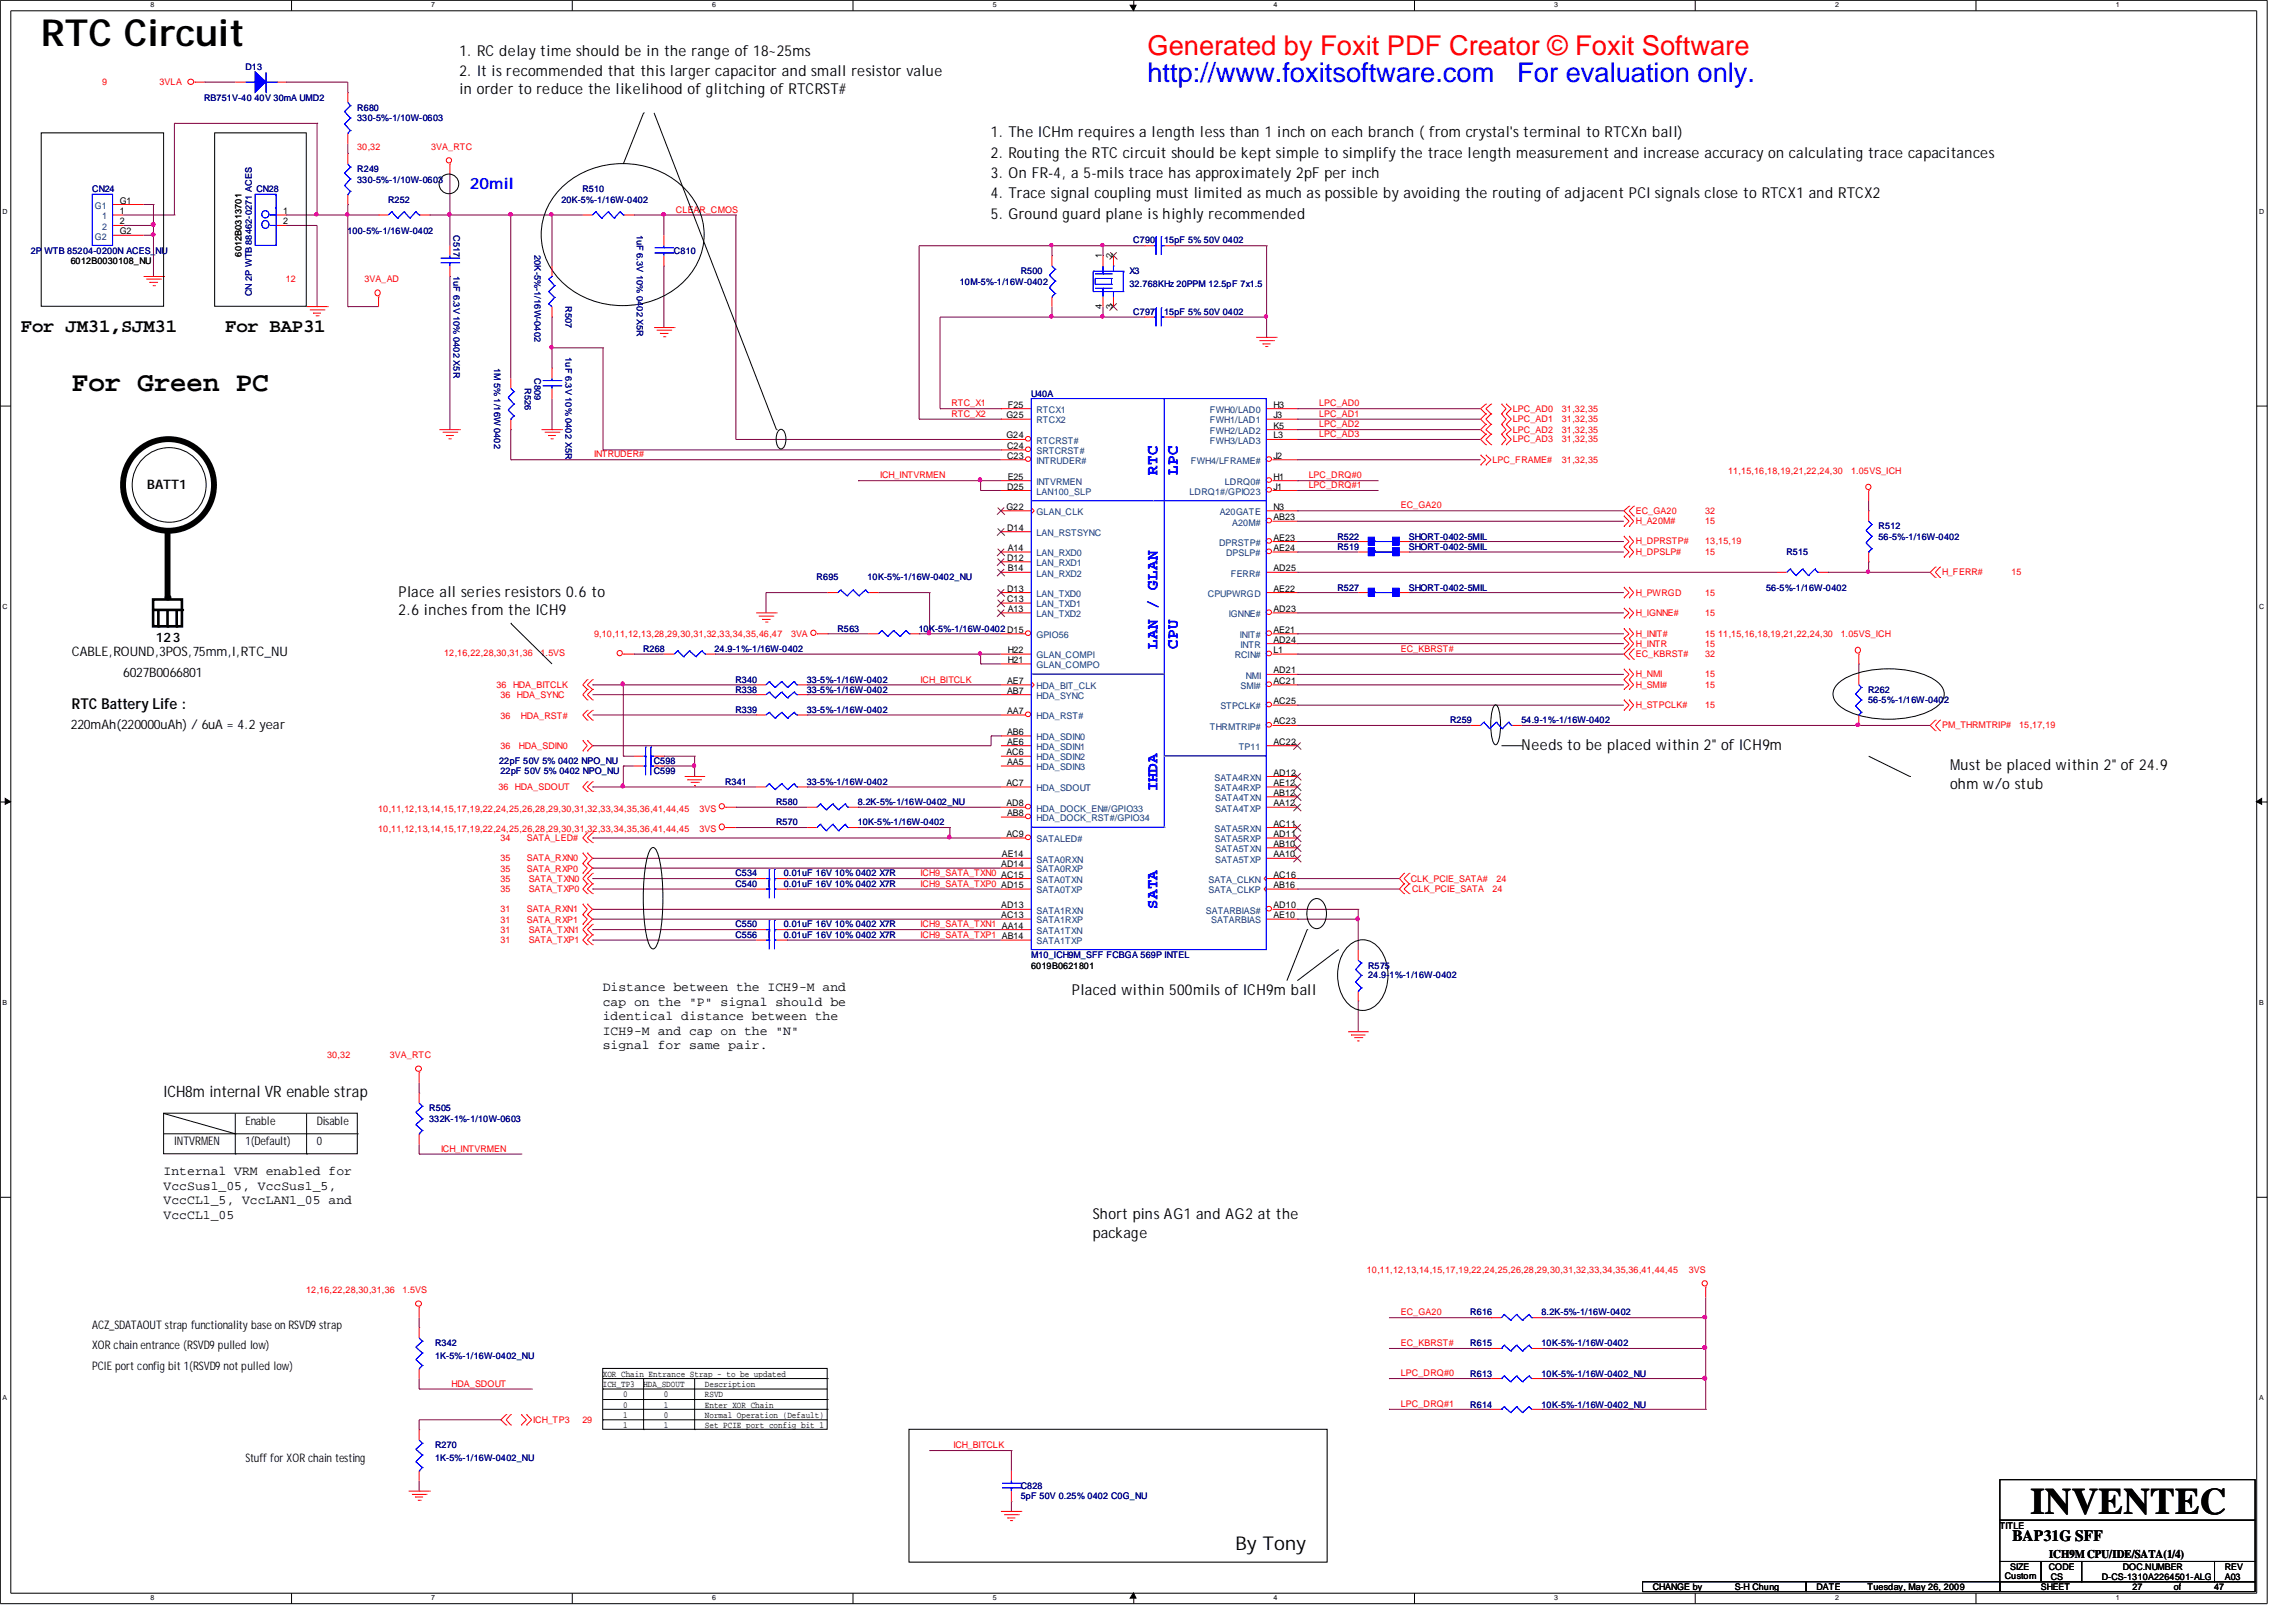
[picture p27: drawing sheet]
<svg xmlns="http://www.w3.org/2000/svg" width="297mm" height="210mm" viewBox="0 0 297 210" stroke-linecap="round" stroke-linejoin="round" font-family="sans-serif">
<defs><g id="words">
<g font-size="4.8">
<text x="5.3" y="6">RTC Circuit</text>
<text x="262.7" y="195.9">INVENTEC</text>
</g>
<text font-size="3.6" x="9.3" y="50.6">For Green PC</text>
<text font-size="3.5" fill="#f00" x="148.5" y="7.1">Generated by Foxit PDF Creator © Foxit Software</text>
<g font-size="3.5" fill="#00f">
<text x="148.5" y="10.6">http://www.foxitsoftware.com</text>
<text x="196.3" y="10.6">For evaluation only.</text>
</g>
<g font-size="2.5">
<text x="2.7" y="43">For JM31,SJM31</text>
<text x="29.1" y="43">For BAP31</text>
<text x="159.8" y="200.6">By Tony</text>
</g>
<g font-size="2.1" fill="#00f">
<text x="149.8" y="61.5" transform="rotate(-90 149.8 61.5)">RTC</text>
<text x="152.4" y="61.5" transform="rotate(-90 152.4 61.5)">LPC</text>
<text x="149.8" y="83.9" transform="rotate(-90 149.8 83.9)">LAN / GLAN</text>
<text x="152.4" y="83.9" transform="rotate(-90 152.4 83.9)">CPU</text>
<text x="149.8" y="117.6" transform="rotate(-90 149.8 117.6)">SATA</text>
</g>
<g font-size="2" fill="#00f">
<text x="60.8" y="24.5">20mil</text>
<text x="149.8" y="102.4" transform="rotate(-90 149.8 102.4)">IHDA</text>
</g>
<g font-size="2">
<text x="21.2" y="142">ICH8m internal VR enable strap</text>
<text x="260.4" y="199.3">BAP31G SFF</text>
</g>
<g font-size="1.9">
<text x="59.4" y="9.8">2. It is recommended that this larger capacitor and small resistor value</text>
<text x="59.4" y="7.2">1. RC delay time should be in the range of 18~25ms</text>
<text x="59.4" y="12.2">in order to reduce the likelihood of glitching of RTCRST#</text>
<text x="128.2" y="17.8">1. The ICHm requires a length less than 1 inch on each branch ( from crystal's terminal to RTCXn ball)</text>
<text x="128.2" y="23">3. On FR-4, a 5-mils trace has approximately 2pF per inch</text>
<text x="128.2" y="20.4">2. Routing the RTC circuit should be kept simple to simplify the trace length measurement and increase accuracy on calculating trace capacitances</text>
<text x="128.2" y="28.3">5. Ground guard plane is highly recommended</text>
<text x="128.2" y="25.7">4. Trace signal coupling must limited as much as possible by avoiding the routing of adjacent PCI signals close to RTCX1 and RTCX2</text>
<text x="51.6" y="77.2">Place all series resistors 0.6 to</text>
<text x="51.6" y="79.6">2.6 inches from the ICH9</text>
<text x="9.3" y="91.7">RTC Battery Life :</text>
<text x="196.9" y="97">Needs to be placed within 2&quot; of ICH9m</text>
<text x="252.3" y="99.7">Must be placed within 2&quot; of 24.9</text>
<text x="252.3" y="102">ohm w/o stub</text>
<text x="138.7" y="128.7">Placed within 500mils of ICH9m ball</text>
<text x="141.4" y="157.7">Short pins AG1 and AG2 at the</text>
<text x="141.4" y="160.1">package</text>
</g>
<g font-size="1.7">
<text x="19.1" y="63.2">BATT1</text>
<text x="20.2" y="83.1">123</text>
<text x="9.3" y="84.9">CABLE,ROUND,3POS,75mm,I,RTC_NU</text>
<text x="15.9" y="87.5">6027B0066801</text>
<text x="9.1" y="94.3">220mAh(220000uAh) / 6uA = 4.2 year</text>
<text x="78" y="128.3">Distance between the ICH9-M and</text>
<text x="78" y="130.1">cap on the &quot;P&quot; signal should be</text>
<text x="78" y="132">identical distance between the</text>
<text x="78" y="133.9">ICH9-M and cap on the &quot;N&quot;</text>
<text x="78" y="135.7">signal for same pair.</text>
<text x="21.2" y="152.1">Internal VRM enabled for</text>
<text x="21.2" y="153.9">VccSus1_05, VccSus1_5,</text>
<text x="21.2" y="155.8">VccCL1_5, VccLAN1_05 and</text>
<text x="21.2" y="157.6">VccCL1_05</text>
</g>
<g font-size="1.5">
<text x="22.5" y="148.2">INTVRMEN</text>
<text x="31.8" y="145.5">Enable</text>
<text x="31.8" y="148.2">1(Default)</text>
<text x="41" y="145.5">Disable</text>
<text x="41" y="148.2">0</text>
<text x="11.9" y="172">ACZ_SDATAOUT strap functionality base on RSVD9 strap</text>
<text x="11.9" y="174.6">XOR chain entrance (RSVD9 pulled low)</text>
<text x="11.9" y="177.2">PCIE port config bit 1(RSVD9 not pulled low)</text>
<text x="31.8" y="189.1">Stuff for XOR chain testing</text>
<text x="265.1" y="201.5">ICH9M CPU/IDE/SATA(1/4)</text>
</g>
<g font-size="1.2" fill="#f00">
<text x="13.2" y="11">9</text>
<text x="20.7" y="11">3VLA</text>
<text x="46.2" y="19.4">30,32</text>
<text x="55.8" y="19.4">3VA_RTC</text>
<text x="87.5" y="27.5">CLEAR_CMOS</text>
<text x="37" y="36.5">12</text>
<text x="47.2" y="36.5">3VA_AD</text>
<text x="123.1" y="52.6">RTC_X1</text>
<text x="123.1" y="53.9">RTC_X2</text>
<text x="170.7" y="52.6">LPC_AD0</text>
<text x="170.7" y="53.9">LPC_AD1</text>
<text x="195.7" y="53.3">LPC_AD0</text>
<text x="202.1" y="53.3">31,32,35</text>
<text x="76.9" y="59.2">INTRUDER#</text>
<text x="170.7" y="55.3">LPC_AD2</text>
<text x="170.7" y="56.6">LPC_AD3</text>
<text x="193.1" y="59.9">LPC_FRAME#</text>
<text x="195.7" y="54.6">LPC_AD1</text>
<text x="195.7" y="56">LPC_AD2</text>
<text x="195.7" y="57.2">LPC_AD3</text>
<text x="202.1" y="59.9">31,32,35</text>
<text x="202.1" y="54.6">31,32,35</text>
<text x="202.1" y="56">31,32,35</text>
<text x="202.1" y="57.2">31,32,35</text>
<text x="113.9" y="61.9">ICH_INTVRMEN</text>
<text x="169.3" y="61.9">LPC_DRQ#0</text>
<text x="169.3" y="63.2">LPC_DRQ#1</text>
<text x="181.3" y="65.8">EC_GA20</text>
<text x="223.6" y="61.4">11,15,16,18,19,21,22,24,30</text>
<text x="239.5" y="61.4">1.05VS_ICH</text>
<text x="211.6" y="66.5">EC_GA20</text>
<text x="211.6" y="67.8">H_A20M#</text>
<text x="211.6" y="70.4">H_DPRSTP#</text>
<text x="211.6" y="71.8">H_DPSLP#</text>
<text x="220.6" y="66.5">32</text>
<text x="220.6" y="67.8">15</text>
<text x="220.6" y="70.4">13,15,19</text>
<text x="220.6" y="71.8">15</text>
<text x="211.6" y="77">H_PWRGD</text>
<text x="220.6" y="77">15</text>
<text x="251.3" y="74.4">H_FERR#</text>
<text x="260.2" y="74.4">15</text>
<text x="76.9" y="82.5">9,10,11,12,13,28,29,30,31,32,33,34,35,46,47</text>
<text x="102.4" y="82.5">3VA</text>
<text x="211.6" y="79.8">H_IGNNE#</text>
<text x="211.6" y="82.4">H_INIT#</text>
<text x="211.6" y="83.7">H_INTR</text>
<text x="220.6" y="79.8">15</text>
<text x="220.6" y="82.4">15</text>
<text x="220.6" y="83.7">15</text>
<text x="222.3" y="82.5">11,15,16,18,19,21,22,24,30</text>
<text x="238.1" y="82.5">1.05VS_ICH</text>
<text x="57.5" y="84.8">12,16,22,28,30,31,36</text>
<text x="64.3" y="89">36</text>
<text x="66.4" y="89">HDA_BITCLK</text>
<text x="69.9" y="84.8">1.5VS</text>
<text x="119.1" y="88.3">ICH_BITCLK</text>
<text x="181.3" y="84.3">EC_KBRST#</text>
<text x="211.6" y="85">EC_KBRST#</text>
<text x="211.6" y="89">H_SMI#</text>
<text x="211.6" y="87.6">H_NMI</text>
<text x="220.6" y="85">32</text>
<text x="220.6" y="89">15</text>
<text x="220.6" y="87.6">15</text>
<text x="64.8" y="90.3">36</text>
<text x="64.8" y="93">36</text>
<text x="66.9" y="90.3">HDA_SYNC</text>
<text x="67.4" y="93">HDA_RST#</text>
<text x="211.6" y="91.6">H_STPCLK#</text>
<text x="220.6" y="91.6">15</text>
<text x="251.3" y="94.2">PM_THRMTRIP#</text>
<text x="261.3" y="94.2">15,17,19</text>
<text x="64.8" y="96.9">36</text>
<text x="67.1" y="96.9">HDA_SDIN0</text>
<text x="48.9" y="107.6">10,11,12,13,14,15,17,19,22,24,25,26,28,29,30,31,32,33,34,35,36,41,44,45</text>
<text x="48.9" y="105">10,11,12,13,14,15,17,19,22,24,25,26,28,29,30,31,32,33,34,35,36,41,44,45</text>
<text x="64.5" y="102.2">36</text>
<text x="66.6" y="102.2">HDA_SDOUT</text>
<text x="90.5" y="107.6">3VS</text>
<text x="90.5" y="105">3VS</text>
<text x="64.8" y="111.4">35</text>
<text x="64.8" y="108.8">34</text>
<text x="64.8" y="112.8">35</text>
<text x="68.2" y="108.8">SATA_LED#</text>
<text x="68.2" y="112.8">SATA_RXP0</text>
<text x="68.2" y="111.4">SATA_RXN0</text>
<text x="119.1" y="113.4">ICH9_SATA_TXN0 AC15</text>
<text x="64.8" y="118">31</text>
<text x="64.8" y="119.4">31</text>
<text x="64.8" y="114">35</text>
<text x="64.8" y="115.4">35</text>
<text x="68.2" y="119.4">SATA_RXP1</text>
<text x="68.2" y="118">SATA_RXN1</text>
<text x="68.4" y="114">SATA_TXN0</text>
<text x="68.4" y="115.4">SATA_TXP0</text>
<text x="119.1" y="114.7">ICH9_SATA_TXP0 AD15</text>
<text x="119.1" y="120">ICH9_SATA_TXN1 AA14</text>
<text x="182.5" y="114">CLK_PCIE_SATA#</text>
<text x="182.7" y="115.4">CLK_PCIE_SATA</text>
<text x="193.1" y="115.4">24</text>
<text x="193.6" y="114">24</text>
<text x="64.8" y="120.7">31</text>
<text x="64.8" y="122">31</text>
<text x="68.4" y="120.7">SATA_TXN1</text>
<text x="68.4" y="122">SATA_TXP1</text>
<text x="119.1" y="121.3">ICH9_SATA_TXP1 AB14</text>
<text x="42.3" y="136.9">30,32</text>
<text x="50.5" y="136.9">3VA_RTC</text>
<text x="57.1" y="149">ICH_INTVRMEN</text>
<text x="39.6" y="167.3">12,16,22,28,30,31,36</text>
<text x="52.1" y="167.3">1.5VS</text>
<text x="176.9" y="164.7">10,11,12,13,14,15,17,19,22,24,25,26,28,29,30,31,32,33,34,35,36,41,44,45</text>
<text x="218.5" y="164.7">3VS</text>
<text x="181.3" y="170.2">EC_GA20</text>
<text x="58.4" y="179.4">HDA_SDOUT</text>
<text x="181.3" y="174.2">EC_KBRST#</text>
<text x="181.3" y="178.1">LPC_DRQ#0</text>
<text x="69" y="184.1">ICH_TP3</text>
<text x="75.3" y="184.1">29</text>
<text x="181.3" y="182">LPC_DRQ#1</text>
<text x="123.3" y="187.4">ICH_BITCLK</text>
</g>
<g font-size="1.2" fill="#000080">
<text x="31.7" y="9.1">D13</text>
<text x="26.4" y="13">RB751V-40 40V 30mA UMD2</text>
<text x="46.2" y="14.3">R680</text>
<text x="46.2" y="15.7">330-5%-1/10W-0603</text>
<text x="46.2" y="22.3">R249</text>
<text x="46.2" y="23.6">330-5%-1/10W-0603</text>
<text x="11.9" y="24.9">CN24</text>
<text x="33.2" y="24.9">CN28</text>
<text x="50.2" y="26.2">R252</text>
<text x="72.6" y="26.2">20K-5%-1/16W-0402</text>
<text x="75.3" y="24.9">R510</text>
<text x="4" y="32.9">2P WTB 85204-0200N ACES_NU</text>
<text x="45" y="30.2">100-5%-1/16W-0402</text>
<text x="58.7" y="30.4" transform="rotate(90 58.7 30.4)">C517</text>
<text x="58.7" y="35.7" transform="rotate(90 58.7 35.7)">1uF 6.3V 10% 0402 X5R</text>
<text x="69.2" y="33" transform="rotate(90 69.2 33)">20K-5%-1/16W-0402</text>
<text x="82.4" y="30.4" transform="rotate(90 82.4 30.4)">1uF 6.3V 10% 0402 X5R</text>
<text x="87.2" y="32.9">C810</text>
<text x="132.1" y="35.5">R500</text>
<text x="146.1" y="35.5">X3</text>
<text x="146.6" y="31.5">C790</text>
<text x="150.6" y="31.5">15pF 5% 50V 0402</text>
<text x="32.6" y="38.4" transform="rotate(-90 32.6 38.4)">CN 2P WTB 88462-0271 ACES</text>
<text x="73.1" y="39.6" transform="rotate(90 73.1 39.6)">R507</text>
<text x="124.2" y="36.8">10M-5%-1/16W-0402</text>
<text x="146.1" y="37.1">32.768KHz 20PPM 12.5pF 7x1.5</text>
<text x="146.6" y="40.7">C797</text>
<text x="150.6" y="40.7">15pF 5% 50V 0402</text>
<text x="63.9" y="47.6" transform="rotate(90 63.9 47.6)">1M 5% 1/16W 0402</text>
<text x="73.1" y="46.2" transform="rotate(90 73.1 46.2)">1uF 6.3V 10% 0402 X5R</text>
<text x="67.9" y="50.2" transform="rotate(90 67.9 50.2)">R526</text>
<text x="69.2" y="48.9" transform="rotate(90 69.2 48.9)">C809</text>
<text x="133.4" y="51.3">U40A</text>
<text x="173" y="71.1">R519</text>
<text x="173" y="69.9">R522</text>
<text x="182.3" y="71.1">SHORT-0402-5MIL</text>
<text x="182.3" y="69.9">SHORT-0402-5MIL</text>
<text x="231.1" y="71.8">R515</text>
<text x="243.1" y="68.5">R512</text>
<text x="243.1" y="69.9">56-5%-1/16W-0402</text>
<text x="105.7" y="75.1">R695</text>
<text x="112.3" y="75.1">10K-5%-1/16W-0402_NU</text>
<text x="173" y="76.5">R527</text>
<text x="182.3" y="76.5">SHORT-0402-5MIL</text>
<text x="228.5" y="76.5">56-5%-1/16W-0402</text>
<text x="108.4" y="81.7">R563</text>
<text x="118.9" y="81.7">10K-5%-1/16W-0402 D15</text>
<text x="83.2" y="84.3">R268</text>
<text x="92.4" y="84.3">24.9-1%-1/16W-0402</text>
<text x="95.2" y="89.7">R338</text>
<text x="95.2" y="88.3">R340</text>
<text x="104.4" y="89.7">33-5%-1/16W-0402</text>
<text x="104.4" y="88.3">33-5%-1/16W-0402</text>
<text x="241.7" y="89.7">R262</text>
<text x="95.2" y="92.3">R339</text>
<text x="104.4" y="92.3">33-5%-1/16W-0402</text>
<text x="187.6" y="93.6">R259</text>
<text x="196.8" y="93.6">54.9-1%-1/16W-0402</text>
<text x="241.7" y="90.9">56-5%-1/16W-0402</text>
<text x="64.6" y="98.9">22pF 50V 5% 0402 NPO_NU</text>
<text x="64.8" y="100.2">22pF 50V 5% 0402 NPO_NU</text>
<text x="84.6" y="100.2">C599</text>
<text x="84.6" y="98.9">C598</text>
<text x="93.8" y="101.5">R341</text>
<text x="104.4" y="101.5">33-5%-1/16W-0402</text>
<text x="100.4" y="104.1">R580</text>
<text x="100.4" y="106.8">R570</text>
<text x="111" y="104.1">8.2K-5%-1/16W-0402_NU</text>
<text x="111" y="106.8">10K-5%-1/16W-0402</text>
<text x="95.2" y="113.4">C534</text>
<text x="101.4" y="113.4">0.01uF 16V 10% 0402 X7R</text>
<text x="95.2" y="120">C550</text>
<text x="95.2" y="114.7">C540</text>
<text x="101.4" y="120">0.01uF 16V 10% 0402 X7R</text>
<text x="101.4" y="114.7">0.01uF 16V 10% 0402 X7R</text>
<text x="95.2" y="121.3">C556</text>
<text x="101.4" y="121.3">0.01uF 16V 10% 0402 X7R</text>
<text x="133.4" y="124">M10_ICH9M_SFF FCBGA 569P INTEL</text>
<text x="177" y="125.3">R575</text>
<text x="177" y="126.6">24.9-1%-1/16W-0402</text>
<text x="55.5" y="143.8">R505</text>
<text x="55.5" y="145.1">332K-1%-1/10W-0603</text>
<text x="190.2" y="170.2">R616</text>
<text x="199.5" y="170.2">8.2K-5%-1/16W-0402</text>
<text x="56.3" y="174.2">R342</text>
<text x="56.3" y="175.8">1K-5%-1/16W-0402_NU</text>
<text x="190.2" y="178.1">R613</text>
<text x="190.2" y="174.2">R615</text>
<text x="199.5" y="178.1">10K-5%-1/16W-0402_NU</text>
<text x="199.5" y="174.2">10K-5%-1/16W-0402</text>
<text x="190.2" y="182.1">R614</text>
<text x="199.5" y="182.1">10K-5%-1/16W-0402_NU</text>
<text x="56.3" y="187.4">R270</text>
<text x="56.3" y="189">1K-5%-1/16W-0402_NU</text>
<text x="132.1" y="192.6">C828</text>
<text x="132.1" y="194">5pF 50V 0.25% 0402 C0G_NU</text>
</g>
<g font-size="1.2" fill="#004080">
<text x="12.3" y="27">G1</text>
<text x="13.2" y="28.4">1</text>
<text x="13.2" y="29.7">2</text>
<text x="12.3" y="31">G2</text>
<text x="134.1" y="53.4">RTCX1</text>
<text x="156.5" y="53.4">FWH0/LAD0</text>
<text x="134.1" y="54.8">RTCX2</text>
<text x="134.1" y="57.4">RTCRST#</text>
<text x="134.1" y="58.8">SRTCRST#</text>
<text x="156.5" y="54.8">FWH1/LAD1</text>
<text x="156.5" y="56.1">FWH2/LAD2</text>
<text x="156.5" y="57.4">FWH3/LAD3</text>
<text x="134.1" y="62.7">INTVRMEN</text>
<text x="134.1" y="60">INTRUDER#</text>
<text x="134.1" y="64">LAN100_SLP</text>
<text x="153.9" y="64">LDRQ1#/GPIO23</text>
<text x="154.1" y="60">FWH4/LFRAME#</text>
<text x="158.5" y="62.7">LDRQ0#</text>
<text x="134.1" y="66.6">GLAN_CLK</text>
<text x="134.1" y="69.3">LAN_RSTSYNC</text>
<text x="134.1" y="72">LAN_RXD0</text>
<text x="157.7" y="70.6">DPRSTP#</text>
<text x="157.8" y="66.6">A20GATE</text>
<text x="158.7" y="72">DPSLP#</text>
<text x="159.4" y="68">A20M#</text>
<text x="134.1" y="73.2">LAN_RXD1</text>
<text x="134.1" y="74.6">LAN_RXD2</text>
<text x="134.1" y="77.2">LAN_TXD0</text>
<text x="156.3" y="77.2">CPUPWRGD</text>
<text x="159.2" y="74.6">FERR#</text>
<text x="134.1" y="78.6">LAN_TXD1</text>
<text x="134.1" y="79.8">LAN_TXD2</text>
<text x="134.1" y="82.6">GPIO56</text>
<text x="159" y="79.8">IGNNE#</text>
<text x="160.4" y="82.6">INIT#</text>
<text x="160.5" y="83.8">INTR</text>
<text x="134.1" y="89.2">HDA_BIT_CLK</text>
<text x="134.1" y="86.4">GLAN_COMPO</text>
<text x="134.1" y="85.2">GLAN_COMPI</text>
<text x="159.8" y="85.2">RCIN#</text>
<text x="160.5" y="89.2">SMI#</text>
<text x="161.2" y="87.8">NMI</text>
<text x="134.1" y="90.4">HDA_SYNC</text>
<text x="134.1" y="93">HDA_RST#</text>
<text x="134.1" y="95.8">HDA_SDIN0</text>
<text x="156.5" y="94.4">THRMTRIP#</text>
<text x="157.9" y="91.8">STPCLK#</text>
<text x="134.1" y="97">HDA_SDIN1</text>
<text x="134.1" y="98.4">HDA_SDIN2</text>
<text x="134.1" y="99.7">HDA_SDIN3</text>
<text x="157.1" y="101">SATA4RXN</text>
<text x="160.3" y="97">TP11</text>
<text x="134.1" y="102.4">HDA_SDOUT</text>
<text x="134.1" y="105">HDA_DOCK_EN#/GPIO33</text>
<text x="134.1" y="106.3">HDA_DOCK_RST#/GPIO34</text>
<text x="157.1" y="102.4">SATA4RXP</text>
<text x="157.1" y="107.6">SATA5RXN</text>
<text x="157.2" y="103.6">SATA4TXN</text>
<text x="157.2" y="105">SATA4TXP</text>
<text x="134.1" y="109">SATALED#</text>
<text x="134.1" y="111.6">SATA0RXN</text>
<text x="134.1" y="112.9">SATA0RXP</text>
<text x="157.1" y="109">SATA5RXP</text>
<text x="157.2" y="110.2">SATA5TXN</text>
<text x="157.2" y="111.6">SATA5TXP</text>
<text x="134.1" y="114.2">SATA0TXN</text>
<text x="134.1" y="115.6">SATA0TXP</text>
<text x="134.1" y="118.2">SATA1RXN</text>
<text x="134.1" y="119.5">SATA1RXP</text>
<text x="156" y="118.2">SATARBIAS#</text>
<text x="156.4" y="114.2">SATA_CLKN</text>
<text x="156.4" y="115.6">SATA_CLKP</text>
<text x="156.7" y="119.5">SATARBIAS</text>
<text x="134.1" y="120.8">SATA1TXN</text>
<text x="134.1" y="122.2">SATA1TXP</text>
</g>
<g font-size="1.2">
<text x="15.5" y="26.3">G1</text>
<text x="15.5" y="27.7">1</text>
<text x="15.5" y="29">2</text>
<text x="36.7" y="27.7">1</text>
<text x="36.7" y="29">2</text>
<text x="9.1" y="34.1">6012B0030108_NU</text>
<text x="15.5" y="30.3">G2</text>
<text x="31.2" y="33.2" transform="rotate(-90 31.2 33.2)">6012B0313701</text>
<text x="142.6" y="33.4" transform="rotate(-90 142.6 33.4)">1</text>
<text x="143.9" y="33.4" transform="rotate(-90 143.9 33.4)">2</text>
<text x="142.6" y="40" transform="rotate(-90 142.6 40)">4</text>
<text x="143.9" y="40" transform="rotate(-90 143.9 40)">3</text>
<text x="130.4" y="52.7">F25</text>
<text x="164.7" y="52.7">H3</text>
<text x="130.2" y="54.1">G25</text>
<text x="130.2" y="56.7">G24</text>
<text x="130.3" y="59.4">C23</text>
<text x="130.3" y="58.1">C24</text>
<text x="164.7" y="54.1">J3</text>
<text x="164.7" y="55.5">K5</text>
<text x="164.7" y="56.7">L3</text>
<text x="164.7" y="59.4">J2</text>
<text x="130.2" y="66">G22</text>
<text x="130.3" y="63.3">D25</text>
<text x="130.4" y="62.1">E25</text>
<text x="164.7" y="62.1">H1</text>
<text x="164.7" y="63.3">J1</text>
<text x="164.7" y="66">N3</text>
<text x="130.3" y="68.7">D14</text>
<text x="130.4" y="71.3">A14</text>
<text x="164.7" y="67.3">AB23</text>
<text x="164.7" y="71.3">AE24</text>
<text x="164.7" y="69.9">AE23</text>
<text x="130.3" y="72.6">D12</text>
<text x="130.3" y="76.5">D13</text>
<text x="130.3" y="77.9">C13</text>
<text x="130.4" y="73.9">B14</text>
<text x="164.7" y="73.9">AD25</text>
<text x="164.7" y="76.5">AE22</text>
<text x="130.4" y="79.2">A13</text>
<text x="164.7" y="83.1">AD24</text>
<text x="164.7" y="81.9">AE21</text>
<text x="164.7" y="79.2">AD23</text>
<text x="130.3" y="88.5">AE7</text>
<text x="130.3" y="89.7">AB7</text>
<text x="130.4" y="85.8">H21</text>
<text x="130.4" y="84.5">H22</text>
<text x="164.7" y="88.5">AC21</text>
<text x="164.7" y="84.5">L1</text>
<text x="164.7" y="87.1">AD21</text>
<text x="130.3" y="92.4">AA7</text>
<text x="130.3" y="95.1">AB6</text>
<text x="164.7" y="91.1">AC25</text>
<text x="164.7" y="93.7">AC23</text>
<text x="130.2" y="97.7">AC6</text>
<text x="130.2" y="101.7">AC7</text>
<text x="130.3" y="96.4">AE6</text>
<text x="130.3" y="99">AA5</text>
<text x="164.7" y="100.3">AD12</text>
<text x="164.7" y="101.7">AE12</text>
<text x="164.7" y="96.4">AC22</text>
<text x="130.2" y="104.3">AD8</text>
<text x="130.3" y="105.6">AB8</text>
<text x="164.7" y="103">AB12</text>
<text x="164.7" y="104.3">AA12</text>
<text x="164.7" y="106.9">AC11</text>
<text x="129.5" y="112.2">AD14</text>
<text x="129.6" y="110.9">AE14</text>
<text x="130.2" y="108.3">AC9</text>
<text x="164.7" y="113.5">AC16</text>
<text x="164.7" y="108.3">AD11</text>
<text x="164.7" y="109.6">AB10</text>
<text x="164.7" y="110.9">AA10</text>
<text x="129.5" y="117.5">AD13</text>
<text x="129.5" y="118.8">AC13</text>
<text x="164.7" y="117.5">AD10</text>
<text x="164.7" y="118.8">AE10</text>
<text x="164.7" y="114.9">AB16</text>
<text x="133.4" y="125.3">6019B0621801</text>
<text x="78" y="178.1">XOR Chain Entrance Strap - to be updated</text>
<text x="78" y="179.4">ICH_TP3</text>
<text x="83.2" y="179.4">HDA_SDOUT</text>
<text x="91.2" y="179.4">Description</text>
<text x="80.6" y="180.8">0</text>
<text x="80.6" y="182.1">0</text>
<text x="80.6" y="183.4">1</text>
<text x="80.6" y="184.7">1</text>
<text x="85.9" y="183.4">0</text>
<text x="85.9" y="182.1">1</text>
<text x="85.9" y="180.8">0</text>
<text x="85.9" y="184.7">1</text>
<text x="91.2" y="180.8">RSVD</text>
<text x="91.2" y="182.1">Enter XOR Chain</text>
<text x="91.2" y="183.4">Normal Operation (Default)</text>
<text x="91.2" y="184.7">Set PCIE port config bit 1</text>
<text x="258.7" y="197.8">TITLE</text>
<text x="260.1" y="203.1">SIZE</text>
<text x="265.1" y="203.1">CODE</text>
<text x="274.6" y="203.1">DOC.NUMBER</text>
<text x="287.8" y="203.1">REV</text>
<text x="213.8" y="205.7">CHANGE by</text>
<text x="224.4" y="205.7">S-H Chung</text>
<text x="235" y="205.7">DATE</text>
<text x="241.6" y="205.7">Tuesday, May 26, 2009</text>
<text x="259.4" y="204.3">Custom</text>
<text x="264.1" y="205.7">SHEET</text>
<text x="265.3" y="204.4">CS</text>
<text x="271.9" y="204.4">D-CS-1310A2264501-ALG</text>
<text x="275.9" y="205.7">27</text>
<text x="281.2" y="205.7">of</text>
<text x="286.5" y="205.7">47</text>
<text x="287.8" y="204.4">A03</text>
</g>
<g font-size=".9">
<text x="19.5" y=".9">8</text>
<text x="55.8" y=".9">7</text>
<text x="92.1" y=".9">6</text>
<text x="128.4" y=".9">5</text>
<text x="164.8" y=".9">4</text>
<text x="201.1" y=".9">3</text>
<text x="237.4" y=".9">2</text>
<text x="273.7" y=".9">1</text>
<text x=".3" y="27.7">D</text>
<text x="292.3" y="27.7">D</text>
<text x=".3" y="78.8">C</text>
<text x="292.3" y="78.8">C</text>
<text x=".3" y="130">B</text>
<text x="292.3" y="130">B</text>
<text x=".3" y="181.2">A</text>
<text x="292.3" y="181.2">A</text>
<text x="19.5" y="207">8</text>
<text x="55.8" y="207">7</text>
<text x="92.1" y="207">6</text>
<text x="128.4" y="207">5</text>
<text x="164.8" y="207">4</text>
<text x="201.1" y="207">3</text>
<text x="237.4" y="207">2</text>
<text x="273.7" y="207">1</text>
</g>
</g></defs>
<path d="M0 0h293.3v207.5h-293.3zM1.4 1.4h290.6v204.7h-290.6z" fill="none" stroke="#000" stroke-width=".13"/>
<g fill="#fff">
<path d="M19.5 .2h.4v1h-.4z"/>
<path d="M19.5 206.2h.4v1.1h-.4z"/>
</g>
<path d="M37.7 0v1.4M37.7 206.1v1.4" fill="none" stroke="#000" stroke-width=".13"/>
<g fill="#fff">
<path d="M55.8 .2h.4v1h-.4z"/>
<path d="M55.8 206.2h.4v1.1h-.4z"/>
</g>
<path d="M74 0v1.4M74 206.1v1.4" fill="none" stroke="#000" stroke-width=".13"/>
<g fill="#fff">
<path d="M92.1 .2h.4v1h-.4z"/>
<path d="M92.1 206.2h.4v1.1h-.4z"/>
</g>
<path d="M110.4 0v1.4M110.4 206.1v1.4" fill="none" stroke="#000" stroke-width=".13"/>
<g fill="#fff">
<path d="M128.4 .2h.5v1h-.5z"/>
<path d="M128.4 206.2h.5v1.1h-.5z"/>
</g>
<path d="M146.7 0v1.4M146.7 206.1v1.4" fill="none" stroke="#000" stroke-width=".13"/>
<path d="M146.2 .7h.8l-.4 .7zM146.6 206.1l.4 .7h-.8z" fill="#000" stroke="#000" stroke-width=".13"/>
<g fill="#fff">
<path d="M164.8 .2h.4v1h-.4z"/>
<path d="M164.8 206.2h.4v1.1h-.4z"/>
</g>
<path d="M183 0v1.4M183 206.1v1.4" fill="none" stroke="#000" stroke-width=".13"/>
<g fill="#fff">
<path d="M201.1 .2h.4v1h-.4z"/>
<path d="M201.1 206.2h.4v1.1h-.4z"/>
</g>
<path d="M219.3 0v1.4M219.3 206.1v1.4" fill="none" stroke="#000" stroke-width=".13"/>
<g fill="#fff">
<path d="M237.4 .2h.4v1h-.4z"/>
<path d="M237.4 206.2h.4v1.1h-.4z"/>
</g>
<path d="M255.7 0v1.4M255.7 206.1v1.4" fill="none" stroke="#000" stroke-width=".13"/>
<g fill="#fff">
<path d="M273.7 .2h.5v1h-.5z"/>
<path d="M273.7 206.2h.5v1.1h-.5z"/>
<path d="M.3 26.9h.6v1h-.6z"/>
<path d="M292.3 26.9h.6v1h-.6z"/>
<path d="M.3 78.1h.6v1h-.6z"/>
<path d="M292.3 78.1h.6v1h-.6z"/>
</g>
<path d="M0 52.5h1.4M292 52.5h1.3" fill="none" stroke="#000" stroke-width=".13"/>
<g fill="#fff">
<path d="M.3 129.3h.5v1h-.5z"/>
<path d="M292.3 129.3h.5v1h-.5z"/>
</g>
<path d="M0 103.8h1.4M292 103.8h1.3" fill="none" stroke="#000" stroke-width=".13"/>
<path d="M.7 103.3l.7 .4-.7 .4zM291.9 103.7l.7-.4v.8z" fill="#000" stroke="#000" stroke-width=".13"/>
<g fill="#fff">
<path d="M.3 180.4h.6v1h-.6z"/>
<path d="M292.3 180.4h.6v1h-.6z"/>
</g>
<g fill="none" stroke="#000" stroke-width=".13">
<path d="M5.3 17.2h15.9v22.4h-15.9zM27.8 17.2h11.8v22.4h-11.8zM83.3 14.6h.1M83.3 14.6l-2.7 6.6M84.6 14.6l15.9 41M72.7 24.3a11.5 11.5 0 0 1 16.5 .8 8.4 8.4 0 0 1-1.6 12.1 11.6 11.6 0 0 1-15.7-1.6 8.3 8.3 0 0 1 .8-11.3zM100.5 55.6h.1M100.8 55.6l.2-.1a1.13 1.13 0 0 1 .7 1.3 1.13 1.13 0 0 1-.7 1.3 1.13 1.13 0 0 1-.6-1.3l.1-.5zM66.1 80.6h.1M66.1 80.6l5.3 5.3M193.3 91.3l.2-.1a1.45 1.45 0 0 1 .6 1.3v1.3a5.3 5.3 0 0 1-.4 2.5l-.2 .1a1.45 1.45 0 0 1-.5-1.3l-.1-1.3a5.3 5.3 0 0 1 .4-2.5zM194.3 96.5h2.6"/>
<path d="M196.9 96.5h.1M238 88.3a9.4 9.4 0 0 1 5.2-1.7 12.7 12.7 0 0 1 7 1.3 2.21 2.21 0 0 1 1.3 2.4 3.6 3.6 0 0 1-2.1 1.8 14 14 0 0 1-10.1 0 3.6 3.6 0 0 1-2.1-1.8 1.82 1.82 0 0 1 .8-2zM241.8 97.8l5.3 2.7M84.3 109.7l.2-.1a1.81 1.81 0 0 1 .8 1.6 26.9 26.9 0 0 1-.2 10.7l-.4 .8-.2 .1a1.81 1.81 0 0 1-.8-1.6 26.9 26.9 0 0 1 .2-10.7zM169.7 116.5a1.07 1.07 0 0 1 1.7 .7 2.41 2.41 0 0 1-.7 2.9 1.11 1.11 0 0 1-1.4-.9 2.59 2.59 0 0 1 .4-2.7zM247.1 100.5h.1M169.1 120.3h.1M169.1 120.3l-2.6 6.6M173.1 122.9h.1M173.1 122.9l-5.2 4M174.5 122.4a2.6 2.6 0 0 1 4.1 .5 5.8 5.8 0 0 1-.5 7 2.6 2.6 0 0 1-4.1-.5 5.8 5.8 0 0 1 .5-7zM0 154.9h1.4"/>
<path d="M21.2 144h25v5.3h-25zM21.2 146.7h25.1M21.2 144.1l9.2 2.6M30.4 149.3h.1M30.4 146.7h.1M30.4 144.1v5.2M39.7 149.3h.1M39.7 144.1v5.2M46.3 146.7h.1M292 154.9h1.3M78 177h29v7.9h-29zM78 179.7h.1"/>
<path d="M78 178.4h29.1M78 179.7h29.1M83.3 178.4v6.6M89.9 178.4v6.6M107.1 178.4h.1M78 183.7h.1M78 181.1h29.1M78 182.3h29.1M78 183.7h29.1M83.3 185h.1M89.9 185h.1M107.1 181.1h.1"/>
<path d="M107.1 182.3h.1M117.6 184.9h54.1v17.2h-54.1zM258.7 191.4h33.1v5.3h-33.1zM258.7 196.7h33.1v5.3h-33.1zM212.5 204.6h21.2v1.3h-21.2zM233.7 204.6h25v1.3h-25zM258.7 202h5.4v2.6h-5.4zM258.7 204.6h33.1v1.3h-33.1zM264.1 202h5.2v2.6h-5.2zM269.3 202h17.2v2.6h-17.2zM286.5 202h5.3v2.6h-5.3z"/>
<circle cx="58.1" cy="23.8" r="1.27"/>
<circle cx="21.9" cy="62.7" r="4.8"/>
</g>
<g fill="none" stroke="#800040" stroke-width=".13">
<path d="M22.6 16h.1M22.6 16v11.8M22.6 16h18.4M26.5 10.6h.1M26.5 10.6h3.9M37 10.6h.1M37 10.6h8v1.4M41 16h.1M41 16v11.8M45 12h.1M45 19.9h.1M45 18.6v1.3"/>
<path d="M16 27.8h6.6M16 29.2h3.9M18.6 26.5h1.3M18.6 30.4h1.3M19.9 26.5h.1M19.9 29.2h.1M19.9 30.4h.1M19.9 35.8h.1M19.9 26.5v9.3M22.6 27.8h.1M37 29.2h.1M37 27.8h.1"/>
<path d="M37 27.8h12M37 29.2h4v10.5M41 27.8h.1M41 39.7h.1M45 26.5h.1M45 39.7h.1M45 26.5v13.2M45 39.7h4M49 27.8h.1M55.6 27.8h.1M55.6 27.8h19.8M58.2 27.8h.1"/>
<path d="M58.2 35.8h.1M58.2 22.6h.1M58.2 22.6v9.2M58.2 35.8v19.8M66.1 27.8h.1M66.1 27.8v21.2M71.4 27.8h.1M71.4 27.8v6.6M82 27.8h.1M82 27.8h13.2M85.9 34.4h.1M85.9 27.8h.1"/>
<path d="M85.9 27.8v2.6M85.9 34.4v8M95.2 27.8h.1M95.2 27.8v29.1M136.1 31.8h.1M136.1 33.1h.1M136.1 31.8v1.3M136.1 39.7v1.3M142.7 33.1h.1M142.7 31.8h.1M142.7 31.8v1.3M142.7 39.7v1.3"/>
<path d="M148 31.8h.1M148 31.8h-29.1v22.4M151.9 31.8h12M163.9 31.8h.1M163.9 31.8v11.8M66.1 55.6h.1M66.1 59.5h.1M66.1 55.6v3.9M66.1 59.5h63.4M71.4 41h.1M71.4 47.6h.1M71.4 55.6h.1"/>
<path d="M71.4 41v6.6M71.4 51.6v4M71.4 45h6.6M78 45h.1M78 58.2h.1M78 45v13.2M78 58.2h51.5M95.2 56.9h.1M95.2 56.9h34.3M118.9 54.2h.1M118.9 54.2h10.6M121.6 52.9h.1"/>
<path d="M121.6 52.9h7.9M129.5 52.9h.1M129.5 54.2h.1M129.5 58.2h.1M136.1 41h.1M142.7 41h.1M148 41h.1M148 41h-26.4v11.9M151.9 41h12M163.9 41h.1M163.9 43.6h.1M167.9 52.9h.1"/>
<path d="M167.9 55.6h.1M167.9 54.2h.1M167.9 56.9h.1M167.9 59.5h.1M167.9 52.9h23.7M167.9 55.6h23.7M167.9 54.2h23.7M167.9 56.9h23.7M167.9 59.5h23.7M99.1 76.7h.1M99.1 76.7h8M99.1 76.7v2.6"/>
<path d="M107.1 76.7h.1M111 62.2h.1M111 62.2h18.5M113.7 76.7h.1M113.7 76.7h6.6M120.3 76.7h.1M120.3 76.7v5.3M126.9 62.2h.1M126.9 63.5h.1M126.9 62.2v1.3M126.9 63.5h2.6M167.9 66.1h.1"/>
<path d="M167.9 67.4h.1M167.9 70.1h.1M167.9 71.4h.1M167.9 79.3h.1M167.9 62.2h.1M167.9 63.5h.1M167.9 76.7h.1M167.9 74h.1M167.9 66.1h42.2M167.9 74h62M167.9 67.4h42.2M167.9 62.2h10.5"/>
<path d="M167.9 70.1h7.8M167.9 71.4h7.8M167.9 76.7h7.8M167.9 79.3h42.2M167.9 63.5h10.5M182.3 70.1h.1M182.3 71.4h.1M182.3 76.7h.1M182.3 70.1h27.8M182.3 71.4h27.8M182.3 76.7h27.8M236.5 74h.1"/>
<path d="M236.5 74h13.2M241.8 74h.1M241.8 72.7h.1M241.8 66.1h.1M241.8 64.8v1.3M241.8 72.7v1.3M76.7 96.5h.1M76.7 88.6h.1M76.7 88.6h21.1M76.7 92.5h21.1M76.7 89.9h21.1M80.6 88.6h.1"/>
<path d="M80.6 97.8h.1M80.6 99.1h.1M80.6 97.8h1.4M80.6 88.6v9.2M80.6 99.1v2.7M80.6 99.1h1.4M82 84.6h.1M82 84.6h3.9M85.9 97.8h.1M85.9 99.1h.1M85.9 97.8h4M85.9 99.1h4"/>
<path d="M89.9 99.1h.1M89.9 97.8h.1M89.9 97.8v2.7M92.5 84.6h.1M92.5 84.6h37M97.8 89.9h.1M97.8 92.5h.1M104.4 88.6h.1M104.4 92.5h.1M104.4 89.9h.1M104.4 88.6h25.1M104.4 92.5h25.1"/>
<path d="M104.4 89.9h25.1M107.1 82h.1M107.1 82h5.2M118.9 82h.1M118.9 82h10.6M120.3 82h.1M126.9 84.6h.1M126.9 85.9h.1M126.9 84.6v1.3M126.9 85.9h2.6M128.2 95.2h.1M128.2 95.2v1.3h-51.5"/>
<path d="M128.2 95.2h1.3M129.5 95.2h.1M167.9 82h.1M167.9 83.3h.1M167.9 84.6h.1M167.9 88.6h.1M167.9 87.2h.1M167.9 91.2h.1M167.9 93.9h.1M167.9 84.6h42.2M167.9 82h42.2M167.9 83.3h42.2"/>
<path d="M167.9 88.6h42.2M167.9 87.2h42.2M167.9 91.2h42.2M167.9 93.9h22.4M196.9 93.9h.1M196.9 93.9h52.8M240.5 85.9h.1M240.5 93.9h.1M240.5 85.9v1.3M76.7 111h.1M76.7 112.3h.1M76.7 115h.1"/>
<path d="M76.7 113.7h.1M76.7 108.4h.1M76.7 117.6h.1M76.7 118.9h.1M76.7 101.8h.1M76.7 108.4h52.8M76.7 118.9h52.8M76.7 117.6h52.8M76.7 101.8h21.1M76.7 115h21.1M76.7 113.7h21.1M76.7 111h52.8"/>
<path d="M76.7 112.3h52.8M80.6 101.8h.1M95.2 107.1h.1M95.2 104.4h.1M95.2 107.1h9.2M95.2 104.4h9.2M101.8 113.7h.1M101.8 115h.1M101.8 115h27.7M101.8 113.7h27.7M104.4 101.8h.1M104.4 101.8h25.1"/>
<path d="M111 107.1h.1M111 104.4h.1M111 107.1h11.9M111 104.4h18.5M122.9 108.4h.1M122.9 107.1h.1M122.9 107.1v1.3M167.9 118.9h.1M167.9 117.6h.1M167.9 115h.1M167.9 113.7h.1M167.9 118.9h7.8"/>
<path d="M167.9 117.6h7.8M167.9 115h13.2M167.9 113.7h13.2M175.7 118.9h.1M175.7 117.6h.1M175.7 117.6v5.3M76.7 121.6h.1M76.7 120.3h.1M76.7 121.6h21.1M76.7 120.3h21.1M101.8 120.3h.1M101.8 121.6h.1"/>
<path d="M101.8 121.6h27.7M101.8 120.3h27.7M175.7 129.5h.1M175.7 129.5v4M54.2 141.4h.1M54.2 149.3h.1M54.2 140.1v1.3M54.2 148v1.3M54.2 149.3h13.2M67.4 149.3h.1M54.2 171.7h.1M54.2 179.7h.1"/>
<path d="M54.2 170.5v1.2M54.2 178.4v1.3M54.2 179.7h14.6M68.8 179.7h.1M179.7 178.4h.1M179.7 174.5h13.2M179.7 170.5h13.2M179.7 178.4h13.2M192.9 174.5h.1M192.9 170.5h.1M199.5 174.5h21.2M199.5 170.5h21.2"/>
<path d="M199.5 178.4h21.2M220.7 170.5h.1M220.7 174.5h.1M220.7 178.4h.1M220.7 167.9v14.4M54.2 185h.1M54.2 192.9h.1M54.2 191.6v1.3M64.8 183.7h.1M64.8 183.7h-10.6v1.3M120.3 187.7h.1M120.3 187.7h10.6"/>
<path d="M130.9 187.7h.1M130.9 194.3h.1M130.9 187.7v2.6M130.9 194.3v1.2M179.7 182.3h.1M179.7 182.3h13.2M199.5 182.3h.1M199.5 182.3h21.2M220.7 182.3h.1"/>
</g>
<g fill="#f0f" stroke="#f0f" stroke-width=".13">
<path d="M220.4 170.2h.3l.1 .2-.1 .1h-.3l-.1-.1z" fill-rule="evenodd"/>
<path d="M85.7 27.6h.3l.1 .1-.1 .2h-.3l-.1-.2z" fill-rule="evenodd"/>
<path d="M65.9 27.6h.3l.1 .1-.1 .2h-.3l-.1-.2z" fill-rule="evenodd"/>
<path d="M240.2 93.6h.3l.1 .2-.1 .1h-.3l-.1-.1z" fill-rule="evenodd"/>
<path d="M19.6 30.2h.4l.1 .2-.1 .1h-.4v-.1z" fill-rule="evenodd"/>
<circle cx="163.8" cy="40.9" r=".21"/>
<circle cx="220.6" cy="174.3" r=".25"/>
<circle cx="122.8" cy="108.3" r=".24"/>
<circle cx="136" cy="31.7" r=".21"/>
<circle cx="142.6" cy="31.7" r=".21"/>
<circle cx="136" cy="40.9" r=".21"/>
<circle cx="142.6" cy="40.9" r=".21"/>
<circle cx="126.8" cy="62" r=".24"/>
<circle cx="220.6" cy="178.3" r=".25"/>
<circle cx="175.6" cy="118.9" r=".24"/>
<circle cx="80.5" cy="101.7" r=".24"/>
<circle cx="58.1" cy="27.7" r=".21"/>
<circle cx="71.3" cy="27.7" r=".21"/>
<circle cx="126.8" cy="84.5" r=".21"/>
<circle cx="71.3" cy="44.9" r=".21"/>
<circle cx="241.7" cy="74" r=".21"/>
<circle cx="40.9" cy="27.7" r=".21"/>
<circle cx="44.9" cy="27.7" r=".21"/>
<circle cx="80.5" cy="88.5" r=".24"/>
<circle cx="89.8" cy="99" r=".24"/>
<circle cx="19.8" cy="29" r=".25"/>
<circle cx="120.2" cy="81.9" r=".24"/>
</g>
<g fill="none" stroke="#f00" stroke-width=".13">
<path d="M25.2 10.6h.1M25.2 10.6h1.3M18.6 35.8h2.6M18.9 36.1h1.9M19.3 36.5h.1M19.3 36.5h1.1M19.8 37h.2M20 37h.1M20.8 36.1h.1M21.2 35.8h.1M39.7 39.7h2.7M42.4 39.7h.1"/>
<path d="M49 38.4h.1M49 38.4v1.3M58.2 21.2h.1M58.2 21.2v1.4M85.9 30.4v1.4M85.9 33.1v1.3M40.1 40.1h1.9M40.5 40.5h.1M40.5 40.5h1M40.9 40.9h.3M41.2 40.9h.1M42 40.1h.1"/>
<path d="M56.9 55.6h2.6M57.3 55.9h1.8M57.7 56.3h.1M57.7 56.3h1M58 56.8h.3M58.3 56.8h.1M59.1 55.9h.1M59.5 55.6h.1M70.1 55.6h2.6M70.5 55.9h1.8M70.9 56.3h.1M70.9 56.3h1"/>
<path d="M71.2 56.8h.3M71.5 56.8h.1M72.3 55.9h.1M72.7 55.6h.1M84.6 42.4h2.6M85 42.7h1.8M85.4 43.1h.1M85.4 43.1h1.1M85.8 43.6h.3M86.1 43.6h.1M86.8 42.7h.1M87.2 42.4h.1"/>
<path d="M162.5 43.6h2.6M162.9 44.1h1.9M163.4 44.5h.1M163.4 44.5h1M163.7 44.8h.3M164 44.8h.1M164.8 44.1h.1M165.1 43.6h.1M191.6 58.9h.1M191.6 58.9l.6 .6-.6 .7M192.2 52.3h.1M192.2 53.6h.1"/>
<path d="M192.2 54.9h.1M192.2 56.2h.1M192.2 57.5h.1M192.2 58.9h.1M192.2 52.3l-.6 .6 .6 .7M192.2 56.2l-.6 .7 .6 .6M192.2 53.6l-.6 .6 .6 .7M192.2 54.9l-.6 .7 .6 .6M192.2 58.9l.7 .6-.7 .7M192.9 53.6h.1M192.9 52.3h.1M192.9 54.9h.1"/>
<path d="M192.9 56.2h.1M192.9 57.5h.1M192.9 52.3l-.7 .6 .7 .7M192.9 53.6l-.7 .6 .7 .7M192.9 54.9l-.7 .7 .7 .6M192.9 56.2l-.7 .7 .7 .6M194.3 53.6h.1M194.3 52.3h.1M194.3 54.9h.1M194.3 56.2h.1M194.3 57.5h.1M194.3 52.3l.6 .6-.6 .7"/>
<path d="M194.3 53.6l.6 .6-.6 .7M194.3 54.9l.6 .7-.6 .6M194.3 56.2l.6 .7-.6 .6M194.9 53.6h.1M194.9 52.3h.1M194.9 54.9h.1M194.9 56.2h.1M194.9 57.5h.1M194.9 56.2l.6 .7-.6 .6M194.9 52.3l.6 .6-.6 .7M194.9 53.6l.6 .6-.6 .7M194.9 54.9l.6 .7-.6 .6"/>
<path d="M97.8 79.3h2.7M98.2 79.7h1.8M100 79.7h.1M100.5 79.3h.1M175.7 71.4h1.4M181.1 71.4h1.2M191.6 60.2h.1M192.2 60.2h.1M210.1 66.8h.1M210.1 68.1h.1M210.1 69.4h.1M210.1 70.7h.1"/>
<path d="M210.1 72.1h.1M210.1 76h.1M210.1 77.3h.1M210.1 78.7h.1M210.1 80h.1M210.1 66.8l.7 .6-.7 .7M210.1 69.4l.7 .7-.7 .6M210.1 70.7l.7 .7-.7 .7M210.1 76l.7 .7-.7 .6M210.1 78.7l.7 .6-.7 .7M210.8 66.8h.1M210.8 65.5h.1"/>
<path d="M210.8 68.1h.1M210.8 69.4h.1M210.8 70.7h.1M210.8 72.1h.1M210.8 76h.1M210.8 77.3h.1M210.8 78.7h.1M210.8 80h.1M210.8 65.5l-.7 .6 .7 .7M210.8 66.8l.6 .6-.6 .7M210.8 69.4l.6 .7-.6 .6M210.8 70.7l.6 .7-.6 .7"/>
<path d="M210.8 76l.6 .7-.6 .6M210.8 78.7l.6 .6-.6 .7M211.4 65.5h.1M211.4 66.8h.1M211.4 65.5l-.6 .6 .6 .7M241.8 63.5h.1M241.8 63.5v1.3M250.4 74.7h.1M250.4 73.4h.1M250.4 73.4l-.7 .6 .7 .7M251 73.4h.1M251 74.7h.1"/>
<path d="M251 73.4l-.6 .6 .6 .7M75.4 95.8h.1M75.4 97.2h.1M75.4 95.8l.6 .7-.6 .7M76 97.2h.1M76 95.8h.1M76 87.9h.1M76 89.2h.1M76 93.2h.1M76 91.9h.1M76 90.6h.1M76 95.8l.7 .7-.7 .7"/>
<path d="M76 87.9l-.6 .7 .6 .6M76 91.9l-.6 .6 .6 .7M76 89.2l-.6 .7 .6 .7M76.7 87.9h.1M76.7 89.2h.1M76.7 93.2h.1M76.7 91.9h.1M76.7 90.6h.1M76.7 87.9l-.7 .7 .7 .6M76.7 91.9l-.7 .6 .7 .7M76.7 89.2l-.7 .7 .7 .7M80.6 84.6h.1"/>
<path d="M80.6 84.6h1.4M98.6 80.1h.1M98.6 80.1h1.1M99 80.5h.3M99.3 80.5h.1M105.7 82h.1M105.7 82h1.4M190.3 93.9h1.3M195.5 93.9h1.4M210.1 81.3h.1M210.1 82.6h.1M210.1 83.9h.1"/>
<path d="M210.1 87.9h.1M210.1 89.2h.1M210.1 86.6h.1M210.1 90.6h.1M210.1 91.9h.1M210.1 81.3l.7 .7-.7 .6M210.1 82.6l.7 .7-.7 .6M210.1 87.9l.7 .7-.7 .6M210.1 86.6l.7 .6-.7 .7M210.1 90.6l.7 .6-.7 .7M210.8 81.3h.1M210.8 82.6h.1"/>
<path d="M210.8 83.9h.1M210.8 85.3h.1M210.8 87.9h.1M210.8 89.2h.1M210.8 86.6h.1M210.8 90.6h.1M210.8 91.9h.1M210.8 81.3l.6 .7-.6 .6M210.8 82.6l.6 .7-.6 .6M210.8 83.9l-.7 .7 .7 .7M210.8 87.9l.6 .7-.6 .6M210.8 86.6l.6 .6-.6 .7"/>
<path d="M210.8 90.6l.6 .6-.6 .7M211.4 83.9h.1M211.4 85.3h.1M211.4 83.9l-.6 .7 .6 .7M240.5 84.6h.1M240.5 84.6v1.3M250.4 94.5h.1M250.4 93.2h.1M250.4 93.2l-.7 .7 .7 .6M251 93.2h.1M251 94.5h.1M251 93.2l-.6 .7 .6 .6"/>
<path d="M75.4 113h.1M75.4 111.7h.1M75.4 110.4h.1M75.4 119.6h.1M75.4 118.3h.1M75.4 117h.1M75.4 111.7l.6 .6-.6 .7M75.4 110.4l.6 .6-.6 .7M75.4 118.3l.6 .6-.6 .7M75.4 117l.6 .6-.6 .7M76 107.7h.1M76 109h.1"/>
<path d="M76 101.1h.1M76 102.4h.1M76 113h.1M76 114.3h.1M76 111.7h.1M76 110.4h.1M76 115.6h.1M76 119.6h.1M76 118.3h.1M76 117h.1M76 107.7l-.6 .7 .6 .6M76 101.1l-.6 .7 .6 .6"/>
<path d="M76 113l-.6 .7 .6 .6M76 111.7l.7 .6-.7 .7M76 110.4l.7 .6-.7 .7M76 114.3l-.6 .7 .6 .6M76 119.6l-.6 .7 .6 .6M76 118.3l.7 .6-.7 .7M76 117l.7 .6-.7 .7M76.7 107.7h.1M76.7 109h.1M76.7 101.1h.1M76.7 102.4h.1M76.7 113h.1"/>
<path d="M76.7 114.3h.1M76.7 115.6h.1M76.7 119.6h.1M76.7 107.7l-.7 .7 .7 .6M76.7 101.1l-.7 .7 .7 .6M76.7 113l-.7 .7 .7 .6M76.7 114.3l-.7 .7 .7 .6M76.7 119.6l-.7 .7 .7 .6M88.6 100.5h.1M88.6 100.5h2.6M88.9 100.9h.1M88.9 100.9h1.9"/>
<path d="M89.4 101.2h1M89.8 101.6h.1M89.8 101.6h.2M90.4 101.2h.1M93.9 107.1h.1M93.9 104.4h.1M93.9 107.1h1.3M93.9 104.4h1.3M181.7 113h.1M181.7 114.3h.1M181.7 115.6h.1M181.7 113l-.6 .7 .6 .6"/>
<path d="M181.7 114.3l-.6 .7 .6 .6M182.3 114.3h.1M182.3 113h.1M182.3 115.6h.1M182.3 113l-.6 .7 .6 .6M182.3 114.3l-.6 .7 .6 .6M54.2 138.7h.1M54.2 138.7v1.4M76 120.9h.1M76 122.2h.1M76 120.9l-.6 .7 .6 .6M76.7 120.9h.1"/>
<path d="M76.7 122.2h.1M76.7 120.9l-.7 .7 .7 .6M97.8 120.3h1.3M100.5 120.3h1.3M174.5 133.5h.1M174.5 133.5h2.6M174.8 133.9h.1M174.8 133.9h1.9M175.2 134.2h1M175.6 134.7h.1M175.6 134.7h.3M176.2 134.2h.1"/>
<path d="M54.2 169.1h.1M54.2 169.1v1.4M192.9 178.4h1.4M198.2 178.4h1.3M220.7 166.5h.1M220.7 166.5v1.4M52.9 192.9h2.7M53.3 193.3h1.9M53.7 193.7h.1M53.7 193.7h1M54.1 194.1h.3M54.4 194.1h.1"/>
<path d="M55.2 193.3h.1M55.6 192.9h.1M65.5 184.4h.1M65.5 183h.1M65.5 183l-.7 .7 .7 .7M66.1 183h.1M66.1 184.4h.1M66.1 183l-.6 .7 .6 .7M67.4 183h.1M67.4 184.4h.1M67.4 183l.7 .7-.7 .7M68.1 183h.1"/>
<path d="M68.1 184.4h.1M68.1 183l.7 .7-.7 .7M129.5 195.5h2.6M129.9 196h1.9M130.3 196.4h.1M130.3 196.4h1.1M130.7 196.7h.2M130.9 190.3v1.3M130.9 192.9v1.4M130.9 196.7h.1M131.8 196h.1M132.1 195.5h.1"/>
<circle cx="24.7" cy="10.6" r=".36"/>
<circle cx="48.8" cy="37.9" r=".36"/>
<circle cx="58.1" cy="20.7" r=".34"/>
<circle cx="241.7" cy="63" r=".34"/>
<circle cx="80.2" cy="84.5" r=".34"/>
<circle cx="105.2" cy="81.9" r=".34"/>
<circle cx="240.3" cy="84.1" r=".36"/>
<circle cx="93.4" cy="107" r=".36"/>
<circle cx="93.4" cy="104.3" r=".34"/>
<circle cx="54.2" cy="138.3" r=".36"/>
<circle cx="54.2" cy="168.7" r=".36"/>
<circle cx="220.6" cy="166" r=".34"/>
</g>
<g fill="none" stroke="#000" stroke-width=".76">
<path d="M21.7 68.8v8.5"/>
<circle cx="21.8" cy="62.7" r="5.9"/>
</g>
<g fill="#000">
<circle cx="21.7" cy="77.3" r=".38"/>
<circle cx="23.5" cy="78.9" r=".17"/>
<circle cx="20.5" cy="81" r=".17"/>
<circle cx="21.7" cy="81" r=".17"/>
<circle cx="22.9" cy="81" r=".17"/>
</g>
<path d="M19.8 77.6h3.7v3.4h-3.7zM19.8 78.9h3.7M20.5 79v2M21.7 79v2M22.9 79v2" fill="none" stroke="#000" stroke-width=".34"/>
<g fill="none" stroke="#00f" stroke-width=".13">
<path d="M84.7 32.7h2.4M84.7 32h2.4M85.9 32h.1M85.9 32.7h.1M85.9 31.8v.2M85.9 32.7v.4M87.1 32.7h.1M87.1 32h.1M192 93.4h.1M192 93.4l-.4 .5M192 93.4l.7 .9M192.7 94.3h.1"/>
<path d="M193.6 93.4h.1M193.6 93.4l-.9 .9M193.6 93.4l.8 .9M194.4 94.3h.1M195.2 93.4h.1M195.2 93.4l-.8 .9M195.2 93.4l.3 .5M195.5 93.9h.1M99.5 119.1h.1M99.5 119.1v2.4M100.2 119.1h.1M100.2 119.1v2.4"/>
<path d="M99.1 120.3h.4M99.5 120.3h.1M100.2 120.3h.1M100.2 120.3h.3M194.3 178.4h.1M194.6 178h.1M194.6 178l.9 .8M194.6 178l-.3 .4M195.5 178.8h.1M196.2 178h.1M196.2 178l.8 .8M196.2 178l-.7 .8"/>
<path d="M197 178.8h.1M197.8 178h.1M197.8 178l.4 .4M197.8 178l-.8 .8M129.7 192.5h2.3M129.7 191.9h2.3M130.9 191.9h.1M130.9 192.5h.1M130.9 191.6v.3M130.9 192.5v.4M132 192.5h.1M132 191.9h.1"/>
</g>
<path d="M177.1 71h.7v.9h-.7z" fill="#00f"/>
<path d="M177 70.9h.8v1h-.8z" fill="none" stroke="#00f" stroke-width=".13"/>
<path d="M180.3 71h.7v.9h-.7z" fill="#00f"/>
<path d="M177.8 71.2h.1M177.8 71.2v.2h2.4M180.2 70.9h.8v1h-.8zM180.2 71.4h.1" fill="none" stroke="#00f" stroke-width=".13"/>
<path d="M177.1 71h.7v.9h-.7z" fill="#00f"/>
<path d="M177 70.9h.8v1h-.8z" fill="none" stroke="#00f" stroke-width=".13"/>
<path d="M180.3 71h.7v.9h-.7z" fill="#00f"/>
<g fill="none" stroke="#00f" stroke-width=".13">
<path d="M31.8 10.6h1.3M33.1 10.6h.1M34.4 12h.1M34.4 10.6h1.4M34.4 9.4v2.6M35.8 10.6h.1M177.8 71.2h.1M177.8 71.2v.2h2.4M180.2 70.9h.8v1h-.8zM180.2 71.4h.1M99.5 89.5h.1M99.5 89.5l-.4 .4"/>
<path d="M99.5 89.5l.8 .8M100.3 90.3h.1M101.1 89.5h.1M101.1 89.5l-.8 .8M101.1 89.5l.8 .8M101.9 90.3h.1M102.7 89.5h.1M102.7 89.5l-.8 .8M102.7 89.5l.4 .4M103.1 89.9h.1M99.1 121.6h.4M99.5 120.4h.1"/>
<path d="M99.5 121.6h.1M99.5 120.4v2.4M100.2 121.6h.1M100.2 120.4h.1M100.2 121.6h.3M100.2 120.4v2.4"/>
</g>
<path d="M30.4 10.6h1.4M35.8 10.6h1.2M175.7 76.7h1.4M181.1 76.7h1.2M97.8 89.9h1.3M103.1 89.9h1.3M97.8 121.6h1.3M100.5 121.6h1.3" fill="none" stroke="#f00" stroke-width=".13"/>
<path d="M33 9.3l1.4 1.3-1.4 1.3z" fill="#00f" stroke="#00f" stroke-width=".13"/>
<path d="M177.1 76.2h.7v.9h-.7z" fill="#00f"/>
<path d="M177 76.1h.8v1h-.8z" fill="none" stroke="#00f" stroke-width=".13"/>
<path d="M180.3 76.2h.7v.9h-.7z" fill="#00f"/>
<path d="M177.8 76.6h.1M177.8 76.6v.1h2.4M180.2 76.1h.8v1h-.8zM180.2 76.7h.1" fill="none" stroke="#00f" stroke-width=".13"/>
<path d="M177.1 76.2h.7v.9h-.7z" fill="#00f"/>
<path d="M177 76.1h.8v1h-.8z" fill="none" stroke="#00f" stroke-width=".13"/>
<path d="M180.3 76.2h.7v.9h-.7z" fill="#00f"/>
<g fill="none" stroke="#00f" stroke-width=".13">
<path d="M33 25.1h2.7v6.7h-2.7zM34.9 29.2h.1M34.9 27.8h.1M34.9 29.2h.9M34.9 27.8h.9M35.6 26.9h.1M35.6 25.2h.1M50.7 27.4h.1M50.7 27.4l-.5 .4M50.7 27.4l.7 .8M51.4 28.2h.1M52.3 27.4h.1"/>
<path d="M52.3 27.4l-.9 .8M52.3 27.4l.7 .8M53 28.2h.1M53.8 27.4h.1M53.8 27.4l-.8 .8M53.8 27.4l.4 .4M54.2 27.8h.1M57 34h2.4M57 33.4h2.4M58.2 33.4h.1M58.2 34h.1M58.2 33.1v.3"/>
<path d="M58.2 34v.4M59.4 34h.1M59.4 33.4h.1M135.8 35.6h.1M135.8 37.2h.1M135.8 35.6l.7 .8M135.8 37.2l.7 .8M136.1 38.4h.1M136.1 34.4l.4 .4M136.5 34.8h.1M136.5 36.4h.1M136.5 38h.1"/>
<path d="M136.5 34.8l-.7 .8M136.5 36.4l-.7 .8M136.5 38l-.4 .4M149.3 31.8h.3M149.6 39.8h.1M149.6 31.8h.1M149.6 30.6h.1M149.6 30.6v2.4M149.6 39.8v2.4M150.2 39.8h.1M150.2 30.6h.1M150.2 31.8h.1"/>
<path d="M150.2 30.6v2.4M150.2 39.8v2.4M150.2 31.8h.5M149.3 41h.3M149.6 41h.1M150.2 41h.1M150.2 41h.5M108.8 76.3h.1M108.8 76.3l-.4 .4M108.8 76.3l.8 .8M109.6 77.1h.1M110.4 76.3h.1"/>
<path d="M110.4 76.3l-.8 .8M110.4 76.3l.7 .8M111.1 77.1h.1M112 76.3h.1M112 76.3l-.9 .8M112 76.3l.3 .4M112.3 76.7h.1M177.8 76.6h.1M177.8 76.6v.1h2.4M180.2 76.1h.8v1h-.8zM180.2 76.7h.1M231.6 73.6h.1"/>
<path d="M231.6 73.6l-.4 .4M231.6 73.6l.8 .9M232.4 74.5h.1M233.2 73.6h.1M233.2 73.6l-.8 .9M233.2 73.6l.8 .9M234 74.5h.1M234.8 73.6h.1M234.8 73.6l-.8 .9M234.8 73.6l.4 .4M235.2 74h.1M241.4 68.6h.1"/>
<path d="M241.4 70.2h.1M241.4 68.6l.8 .8M241.4 70.2l.8 .8M241.8 71.4h.1M241.8 67.4l.4 .5M242.2 67.9h.1M242.2 69.4h.1M242.2 71h.1M242.2 67.9l-.8 .7M242.2 69.4l-.8 .8M242.2 71l-.4 .4M83.3 99.1h.2"/>
<path d="M83.3 97.8h.2M83.5 99.1h.1M83.5 97.9h.1M83.5 97.8h.1M83.5 96.6h.1M83.5 96.6v3.7M84.2 97.9h.1M84.2 99.1h.1M84.2 96.6h.1M84.2 97.8h.1M84.2 99.1h.4M84.2 96.6v3.7"/>
<path d="M84.2 97.8h.4M99.5 88.2h.1M99.5 88.2l-.4 .4M99.5 88.2l.8 .7M100.3 88.9h.1M101.1 88.2h.1M101.1 88.2l-.8 .7M101.1 88.2l.8 .7M101.9 88.9h.1M102.7 88.2h.1M102.7 88.2l-.8 .7M102.7 88.2l.4 .4"/>
<path d="M103.1 88.6h.1M99.1 113.7h.4M99.1 115h.4M99.5 112.5h.1M99.5 113.7h.1M99.5 113.8h.1M99.5 115h.1M99.5 101.4h.1M99.5 101.4l-.4 .4M99.5 112.5v3.7M99.5 101.4l.8 .8M100.2 113.7h.1"/>
<path d="M100.2 112.5h.1M100.2 115h.1M100.2 113.8h.1M100.2 113.7h.3M100.2 112.5v3.7M100.2 115h.3M100.3 102.2h.1M101.1 101.4h.1M101.1 101.4l-.8 .8M101.1 101.4l.8 .8M101.9 102.2h.1M102.7 101.4h.1"/>
<path d="M102.7 101.4l-.8 .8M102.7 101.4l.4 .4M103.1 101.8h.1M106.1 104h.1M106.1 104l-.4 .4M106.1 104l.8 .8M106.9 104.8h.1M107.7 104h.1M107.7 104l-.8 .8M107.7 104l.8 .8M108.5 104.8h.1M109.3 104h.1"/>
<path d="M109.3 104l-.8 .8M109.3 104l.4 .4M109.7 104.4h.1M53.8 143.9h.1M53.8 145.5h.1M53.8 143.9l.9 .8M53.8 145.5l.9 .8M54.2 146.7h.1M54.2 142.7l.5 .4M54.7 143.1h.1M54.7 144.7h.1M54.7 146.3h.1"/>
<path d="M54.7 143.1l-.9 .8M54.7 144.7l-.9 .8M54.7 146.3l-.5 .4M53.8 174.3h.1M53.8 175.9h.1M53.8 174.3l.9 .7M53.8 175.9l.9 .8M54.2 177.1h.1M54.2 173.1l.5 .4M54.7 173.5h.1M54.7 175h.1M54.7 176.7h.1"/>
<path d="M54.7 173.5l-.9 .8M54.7 175l-.9 .9M54.7 176.7l-.5 .4M53.8 187.5h.1M53.8 189.1h.1M53.8 187.5l.9 .8M53.8 189.1l.9 .8M54.2 190.3h.1M54.2 186.3l.5 .4M54.7 186.7h.1M54.7 188.3h.1M54.7 189.9h.1"/>
<path d="M54.7 186.7l-.9 .8M54.7 188.3l-.9 .8M54.7 189.9l-.5 .4M194.3 182.3h.1M194.6 182h.1M194.6 182l.9 .8M194.6 182l-.3 .3M195.5 182.8h.1M196.2 182h.1M196.2 182l.8 .8M196.2 182l-.7 .8M197 182.8h.1"/>
<path d="M197.8 182h.1M197.8 182l.4 .3M197.8 182l-.8 .8"/>
<circle cx="34.3" cy="29" r=".49"/>
<circle cx="34.3" cy="27.7" r=".47"/>
</g>
<g fill="none" stroke="#f00" stroke-width=".13">
<path d="M35.8 27.8h1.2M35.8 29.2h1.2M49 27.8h1.2M54.2 27.8h1.4M58.2 31.8v1.3M58.2 34.4v1.4M136.1 33.1v1.3M136.1 38.4v1.3M148 31.8h1.3M150.7 31.8h1.2M148 41h1.3M150.7 41h1.2"/>
<path d="M107.1 76.7h1.3M112.3 76.7h1.4M175.7 70.1h1.4M181.1 70.1h1.2M229.9 74h1.3M235.2 74h1.3M241.8 66.1v1.3M241.8 71.4v1.3M82 99.1h1.3M82 97.8h1.3M84.6 99.1h1.3M84.6 97.8h1.3"/>
<path d="M97.8 88.6h1.3M103.1 88.6h1.3M97.8 113.7h1.3M97.8 115h1.3M97.8 101.8h1.3M100.5 113.7h1.3M100.5 115h1.3M103.1 101.8h1.3M104.4 104.4h1.3M109.7 104.4h1.3M54.2 141.4v1.3M54.2 146.7v1.3"/>
<path d="M54.2 171.7v1.4M54.2 177.1v1.3M54.2 185v1.3M54.2 190.3v1.3M192.9 182.3h1.4M198.2 182.3h1.3"/>
</g>
<path d="M177.1 69.6h.7v.9h-.7z" fill="#00f"/>
<path d="M177 69.5h.8v1h-.8z" fill="none" stroke="#00f" stroke-width=".13"/>
<path d="M180.3 69.6h.7v.9h-.7z" fill="#00f"/>
<path d="M177.8 70h.1M177.8 70v.1h2.4M180.2 69.5h.8v1h-.8zM180.2 70.1h.1" fill="none" stroke="#00f" stroke-width=".13"/>
<path d="M177.1 69.6h.7v.9h-.7z" fill="#00f"/>
<path d="M177 69.5h.8v1h-.8z" fill="none" stroke="#00f" stroke-width=".13"/>
<path d="M180.3 69.6h.7v.9h-.7z" fill="#00f"/>
<g fill="none" stroke="#00f" stroke-width=".13">
<path d="M44.6 14.4h.1M44.6 16h.1M44.6 14.4l.7 .9M44.6 16l.7 .9M45 17.2h.1M45 13.3l.3 .4M45.3 13.7h.1M45.3 15.3h.1M45.3 16.9h.1M45.3 13.7l-.7 .7M45.3 15.3l-.7 .7M45.3 16.9l-.3 .3"/>
<path d="M11.9 25.1h2.7v6.7h-2.7zM44.6 22.4h.1M44.6 24h.1M44.6 22.4l.7 .8M44.6 24l.7 .8M45 25.2h.1M45 21.2l.3 .4M45.3 21.6h.1M45.3 23.2h.1M45.3 24.8h.1M45.3 21.6l-.7 .8M45.3 23.2l-.7 .8"/>
<path d="M45.3 24.8l-.3 .4M71 39.3h.1M71 37.7h.1M71 36.1h.1M71 39.3l.4 .4M71 37.7l.8 .8M71 36.1l.8 .9M71.4 35.8h.1M71.4 35.8l-.4 .3M71.8 38.5h.1M71.8 37h.1M71.8 38.5l-.8 .8"/>
<path d="M71.8 37l-.8 .7M77.1 27.4h.1M77.1 27.4l-.4 .4M77.1 27.4l.8 .8M77.9 28.2h.1M78.7 27.4h.1M78.7 27.4l-.8 .8M78.7 27.4l.8 .8M79.5 28.2h.1M80.2 27.4h.1M80.2 27.4l-.7 .8M80.2 27.4l.4 .4"/>
<path d="M80.6 27.8h.1M177.8 70h.1M177.8 70v.1h2.4M180.2 69.5h.8v1h-.8zM180.2 70.1h.1M99.5 92.2h.1M99.5 92.2l-.4 .3M99.5 92.2l.8 .7M100.3 92.9h.1M101.1 92.2h.1M101.1 92.2l-.8 .7M101.1 92.2l.8 .7"/>
<path d="M101.9 92.9h.1M102.7 92.2h.1M102.7 92.2l-.8 .7M102.7 92.2l.4 .3M103.1 92.5h.1M114.1 81.6h.1M114.1 81.6l-.4 .4M114.1 81.6l.8 .7M114.9 82.3h.1M115.6 81.6h.1M115.6 81.6l-.7 .7M115.6 81.6l.9 .7"/>
<path d="M116.5 82.3h.1M117.2 81.6h.1M117.2 81.6l-.7 .7M117.2 81.6l.4 .4M117.6 82h.1M240.1 89.8h.1M240.1 91.3h.1M240.1 89.8l.7 .8M240.1 91.3l.7 .9M240.5 92.5h.1M240.5 88.6l.3 .3M240.8 88.9h.1"/>
<path d="M240.8 90.6h.1M240.8 92.2h.1M240.8 88.9l-.7 .9M240.8 90.6l-.7 .7M240.8 92.2l-.3 .3M106.1 106.6h.1M106.1 106.6l-.4 .5M106.1 106.6l.8 .9M106.9 107.5h.1M107.7 106.6h.1M107.7 106.6l-.8 .9M107.7 106.6l.8 .9"/>
<path d="M108.5 107.5h.1M109.3 106.6h.1M109.3 106.6l-.8 .9M109.3 106.6l.4 .5M109.7 107.1h.1M175.4 125.4h.1M175.4 127h.1M175.4 125.4l.7 .8M175.4 127l.7 .8M175.7 128.2h.1M175.7 124.2l.4 .4M176.1 124.6h.1"/>
<path d="M176.1 126.2h.1M176.1 127.8h.1M176.1 124.6l-.7 .8M176.1 126.2l-.7 .8M176.1 127.8l-.4 .4M194.3 174.5h.1M194.6 174h.1M194.6 170.1h.1M194.6 174l.9 .8M194.6 174l-.3 .5M194.6 170.1l-.3 .4M194.6 170.1l.9 .7"/>
<path d="M195.5 174.8h.1M195.5 170.8h.1M196.2 174h.1M196.2 170.1h.1M196.2 174l.8 .8M196.2 174l-.7 .8M196.2 170.1l-.7 .7M196.2 170.1l.8 .7M197 174.8h.1M197 170.8h.1M197.8 174h.1M197.8 170.1h.1"/>
<path d="M197.8 174l.4 .5M197.8 174l-.8 .8M197.8 170.1l-.8 .7M197.8 170.1l.4 .4M198.2 170.5h.1"/>
</g>
<g fill="none" stroke="#f00" stroke-width=".13">
<path d="M45 12v1.3M45 17.2v1.4M45 19.9v1.3M14.6 27.8h1.4M14.6 29.2h1.4M14.6 26.5h4M14.6 30.4h4M45 25.2v1.3M71.4 34.4v1.4M71.4 39.7v1.3M75.4 27.8h1.3M80.6 27.8h1.4"/>
<path d="M129.5 52.9h4M129.5 54.2h4M129.5 62.2h4M97.8 92.5h1.3M103.1 92.5h1.3M112.3 82h1.4M117.6 82h1.3M240.5 87.2v1.4M240.5 92.5v1.4M104.4 107.1h1.3M109.7 107.1h1.3M175.7 122.9v1.3"/>
<path d="M175.7 128.2v1.3M192.9 174.5h1.4M192.9 170.5h1.4M198.2 174.5h1.3M198.2 170.5h1.3"/>
</g>
<circle cx="133" cy="59.4" r=".32" fill="#fff" stroke="#f00" stroke-width=".13"/>
<g fill="none" stroke="#f00" stroke-width=".13">
<path d="M129.5 59.5h3.2M129.5 66.1h4M129.5 68.8h4M129.5 71.4h4M129.5 72.7h4M129.5 74h4M129.5 76.7h4M129.5 78h4M129.5 79.3h4M133.5 65.7l.3 .4-.3 .3M129.5 88.6h4M129.5 89.9h4"/>
<path d="M133.5 88.3l.3 .3-.3 .3"/>
</g>
<g fill="none" stroke="#804000" stroke-width=".13">
<path d="M129.1 65.7l.9 .9M129.1 68.4l.9 .9M129.1 71l.9 .9M129.1 72.3l.9 .9M129.1 73.6l.9 .9M129.1 76.2l.9 1M129.1 77.6l.9 .9M129.1 78.9l.9 .9M129.9 65.7l-.9 .9M129.9 68.4l-.9 .9M129.9 71l-.9 .9M129.9 72.3l-.9 .9"/>
<path d="M129.9 73.6l-.9 .9M129.9 76.2l-.9 1M129.9 77.6l-.9 .9M129.9 78.9l-.9 .9"/>
</g>
<circle cx="133" cy="92.4" r=".32" fill="#fff" stroke="#f00" stroke-width=".13"/>
<path d="M129.5 92.5h3.2M129.5 95.2h4M129.5 96.5h4M129.5 97.8h4M129.5 101.8h4" fill="none" stroke="#f00" stroke-width=".13"/>
<circle cx="133" cy="108.3" r=".32" fill="#fff" stroke="#f00" stroke-width=".13"/>
<g fill="none" stroke="#f00" stroke-width=".13">
<path d="M129.5 108.4h3.2M129.5 111h4M129.5 112.3h4M129.5 113.7h4M129.5 115h4M129.5 117.6h4M129.5 118.9h4M163.9 113.7h4M163.9 115h4M163.9 113.3l-.4 .4 .4 .3M163.9 114.7l-.4 .3 .4 .4M129.5 120.3h4"/>
<path d="M129.5 121.6h4"/>
</g>
<circle cx="164.2" cy="117.6" r=".32" fill="#fff" stroke="#f00" stroke-width=".13"/>
<path d="M163.9 52.9h4M163.9 54.2h4M163.9 55.6h4M163.9 56.9h4M163.9 118.9h4M164.6 117.6h3.3" fill="none" stroke="#f00" stroke-width=".13"/>
<circle cx="164.2" cy="62.1" r=".32" fill="#fff" stroke="#f00" stroke-width=".13"/>
<path d="M164.6 62.2h3.3" fill="none" stroke="#f00" stroke-width=".13"/>
<circle cx="164.2" cy="63.4" r=".32" fill="#fff" stroke="#f00" stroke-width=".13"/>
<path d="M164.6 63.5h3.3" fill="none" stroke="#f00" stroke-width=".13"/>
<circle cx="164.2" cy="59.4" r=".32" fill="#fff" stroke="#f00" stroke-width=".13"/>
<path d="M164.6 59.5h3.3M163.9 66.1h4" fill="none" stroke="#f00" stroke-width=".13"/>
<circle cx="164.2" cy="67.4" r=".32" fill="#fff" stroke="#f00" stroke-width=".13"/>
<path d="M164.6 67.4h3.3" fill="none" stroke="#f00" stroke-width=".13"/>
<circle cx="164.2" cy="70" r=".32" fill="#fff" stroke="#f00" stroke-width=".13"/>
<path d="M164.6 70.1h3.3" fill="none" stroke="#f00" stroke-width=".13"/>
<circle cx="164.2" cy="71.3" r=".32" fill="#fff" stroke="#f00" stroke-width=".13"/>
<path d="M163.9 74h4M163.9 76.7h4M164.6 71.4h3.3" fill="none" stroke="#f00" stroke-width=".13"/>
<circle cx="164.2" cy="79.2" r=".32" fill="#fff" stroke="#f00" stroke-width=".13"/>
<path d="M164.6 79.3h3.3" fill="none" stroke="#f00" stroke-width=".13"/>
<circle cx="164.2" cy="81.9" r=".32" fill="#fff" stroke="#f00" stroke-width=".13"/>
<path d="M163.9 83.3h4M164.6 82h3.3" fill="none" stroke="#f00" stroke-width=".13"/>
<circle cx="164.2" cy="84.5" r=".32" fill="#fff" stroke="#f00" stroke-width=".13"/>
<path d="M164.6 84.6h3.3" fill="none" stroke="#f00" stroke-width=".13"/>
<circle cx="164.2" cy="88.5" r=".32" fill="#fff" stroke="#f00" stroke-width=".13"/>
<path d="M163.9 87.2h4M164.6 88.6h3.3" fill="none" stroke="#f00" stroke-width=".13"/>
<circle cx="164.2" cy="91.1" r=".32" fill="#fff" stroke="#f00" stroke-width=".13"/>
<path d="M164.6 91.2h3.3" fill="none" stroke="#f00" stroke-width=".13"/>
<circle cx="164.2" cy="93.8" r=".32" fill="#fff" stroke="#f00" stroke-width=".13"/>
<path d="M164.6 93.9h3.3" fill="none" stroke="#f00" stroke-width=".13"/>
<circle cx="133" cy="56.8" r=".32" fill="#fff" stroke="#f00" stroke-width=".13"/>
<path d="M129.5 56.9h3.2" fill="none" stroke="#f00" stroke-width=".13"/>
<circle cx="133" cy="81.9" r=".32" fill="#fff" stroke="#f00" stroke-width=".13"/>
<path d="M129.5 82h3.2M129.5 85.9h4M129.5 84.6h4M129.5 99.1h4M163.9 96.5h4M163.9 103.1h4M163.9 100.5h4M163.9 104.4h4M163.9 101.8h4" fill="none" stroke="#f00" stroke-width=".13"/>
<path d="M167.4 96.1l1 .9M168.3 96.1l-1 .9M167.4 102.7l1 .9M167.4 100l1 1M167.4 104l1 .9M167.4 101.4l1 .9M168.3 102.7l-1 .9M168.3 100l-1 1M168.3 104l-1 .9M168.3 101.4l-1 .9" fill="none" stroke="#804000" stroke-width=".13"/>
<circle cx="133" cy="104.4" r=".32" fill="#fff" stroke="#f00" stroke-width=".13"/>
<path d="M129.5 104.4h3.2" fill="none" stroke="#f00" stroke-width=".13"/>
<circle cx="133" cy="105.6" r=".32" fill="#fff" stroke="#f00" stroke-width=".13"/>
<path d="M129.5 63.5h4M129.5 105.7h3.2M163.9 107.1h4M163.9 108.4h4M163.9 109.7h4M163.9 111h4" fill="none" stroke="#f00" stroke-width=".13"/>
<path d="M167.4 106.6l1 1M167.4 108l1 .9M167.4 109.3l1 .9M167.4 110.6l1 .9M168.3 106.6l-1 1M168.3 108l-1 .9M168.3 109.3l-1 .9M168.3 110.6l-1 .9" fill="none" stroke="#804000" stroke-width=".13"/>
<circle cx="133" cy="58.1" r=".32" fill="#fff" stroke="#f00" stroke-width=".13"/>
<path d="M142.7 33.1v1.3M142.7 38.4v1.3M144.1 33.1v1.3M144.1 38.4v1.3M66.1 49v1.2M66.1 54.2v1.4M71.4 47.6v1.4M71.4 50.2v1.4M129.5 58.2h3.2M85.9 84.6h1.3M91.2 84.6h1.3" fill="none" stroke="#f00" stroke-width=".13"/>
<path d="M150.6 51.6v55.4M133.4 64.8h.1M133.4 64.8h30.4M149.3 64.8h.1M133.4 87.2h.1M133.4 87.2h17.2M150.6 97.8h.1M150.6 97.8h13.2M133.4 107h.1M133.4 107h17.2M150.6 107h.1" fill="none" stroke="#fff" stroke-width=".13"/>
<g fill="none" stroke="#00f" stroke-width=".13">
<path d="M141.4 37.7h.1M141.4 35.1h.1M141.4 35.1v2.6M141.4 37.7h3.9M141.4 35.1h3.9M141.7 36.8h.1M141.7 36h.1M141.7 36v.8M141.7 36.8h2.1M141.7 36h2.1M141.7 37.3h2.1M141.7 35.4h2.1"/>
<path d="M142.7 37.3h.1M142.7 35.4h.1M142.7 34.4v1M142.7 37.3v1.1M143.8 36.8h.1M143.8 36h.1M143.8 37.3h.1M143.8 35.4h.1M143.8 36v.8M144.1 37.7h.1M144.1 34.4h.1M144.1 34.4v.7"/>
<path d="M144.1 37.7v.7M145.3 37.7h.1M145.3 35.2h.1M145.3 35.1h.1M145.3 35.1v2.6M65.7 51.4h.1M65.7 53h.1M65.7 51.4l.8 .9M65.7 53l.8 .8M66.1 54.2h.1M66.1 50.2l.4 .5M66.5 50.7h.1"/>
<path d="M66.5 52.3h.1M66.5 53.8h.1M66.5 50.7l-.8 .7M66.5 52.3l-.8 .7M66.5 53.8l-.4 .4M70.2 49.9h2.4M70.2 49.2h2.4M71.4 49.2h.1M71.4 49.9h.1M71.4 49v.2M71.4 49.9v.3M72.6 49.9h.1"/>
<path d="M72.6 49.2h.1M133.4 51.6h30.4v71.3h-30.4zM150.6 51.6v55.4M133.4 64.8h.1M133.4 64.8h30.4M149.3 64.8h.1M87.7 84.2h.1M87.7 84.2l-.5 .4M87.7 84.2l.7 .8M88.4 85h.1M89.2 84.2h.1M89.2 84.2l-.8 .8"/>
<path d="M89.2 84.2l.8 .8M90 85h.1M90.8 84.2h.1M90.8 84.2l-.8 .8M90.8 84.2l.4 .4M91.2 84.6h.1M133.4 87.2h.1M133.4 87.2h17.2M150.6 97.8h.1M150.6 97.8h13.2M133.4 107h.1M133.4 107h17.2"/>
<path d="M150.6 107h.1"/>
</g>
<path d="M143.6 32.6l1 1M143.6 39.2l1 1M144.5 32.6l-.9 1M144.5 39.2l-.9 1" fill="none" stroke="#804000" stroke-width=".13"/>
<g fill="#f0f" stroke="#f0f" stroke-width=".13">
<path d="M220.4 170.2h.3l.1 .2-.1 .1h-.3l-.1-.1z" fill-rule="evenodd"/>
<path d="M85.7 27.6h.3l.1 .1-.1 .2h-.3l-.1-.2z" fill-rule="evenodd"/>
<path d="M65.9 27.6h.3l.1 .1-.1 .2h-.3l-.1-.2z" fill-rule="evenodd"/>
<path d="M240.2 93.6h.3l.1 .2-.1 .1h-.3l-.1-.1z" fill-rule="evenodd"/>
<path d="M19.6 30.2h.4l.1 .2-.1 .1h-.4v-.1z" fill-rule="evenodd"/>
<circle cx="163.8" cy="40.9" r=".21"/>
<circle cx="220.6" cy="174.3" r=".25"/>
<circle cx="122.8" cy="108.3" r=".24"/>
<circle cx="136" cy="31.7" r=".21"/>
<circle cx="142.6" cy="31.7" r=".21"/>
<circle cx="136" cy="40.9" r=".21"/>
<circle cx="142.6" cy="40.9" r=".21"/>
<circle cx="126.8" cy="62" r=".24"/>
<circle cx="220.6" cy="178.3" r=".25"/>
<circle cx="175.6" cy="118.9" r=".24"/>
<circle cx="80.5" cy="101.7" r=".24"/>
<circle cx="58.1" cy="27.7" r=".21"/>
<circle cx="71.3" cy="27.7" r=".21"/>
<circle cx="126.8" cy="84.5" r=".21"/>
<circle cx="71.3" cy="44.9" r=".21"/>
<circle cx="241.7" cy="74" r=".21"/>
<circle cx="40.9" cy="27.7" r=".21"/>
<circle cx="44.9" cy="27.7" r=".21"/>
<circle cx="80.5" cy="88.5" r=".24"/>
<circle cx="89.8" cy="99" r=".24"/>
<circle cx="19.8" cy="29" r=".25"/>
<circle cx="120.2" cy="81.9" r=".24"/>
</g>
<use href="#words"/>
</svg>
